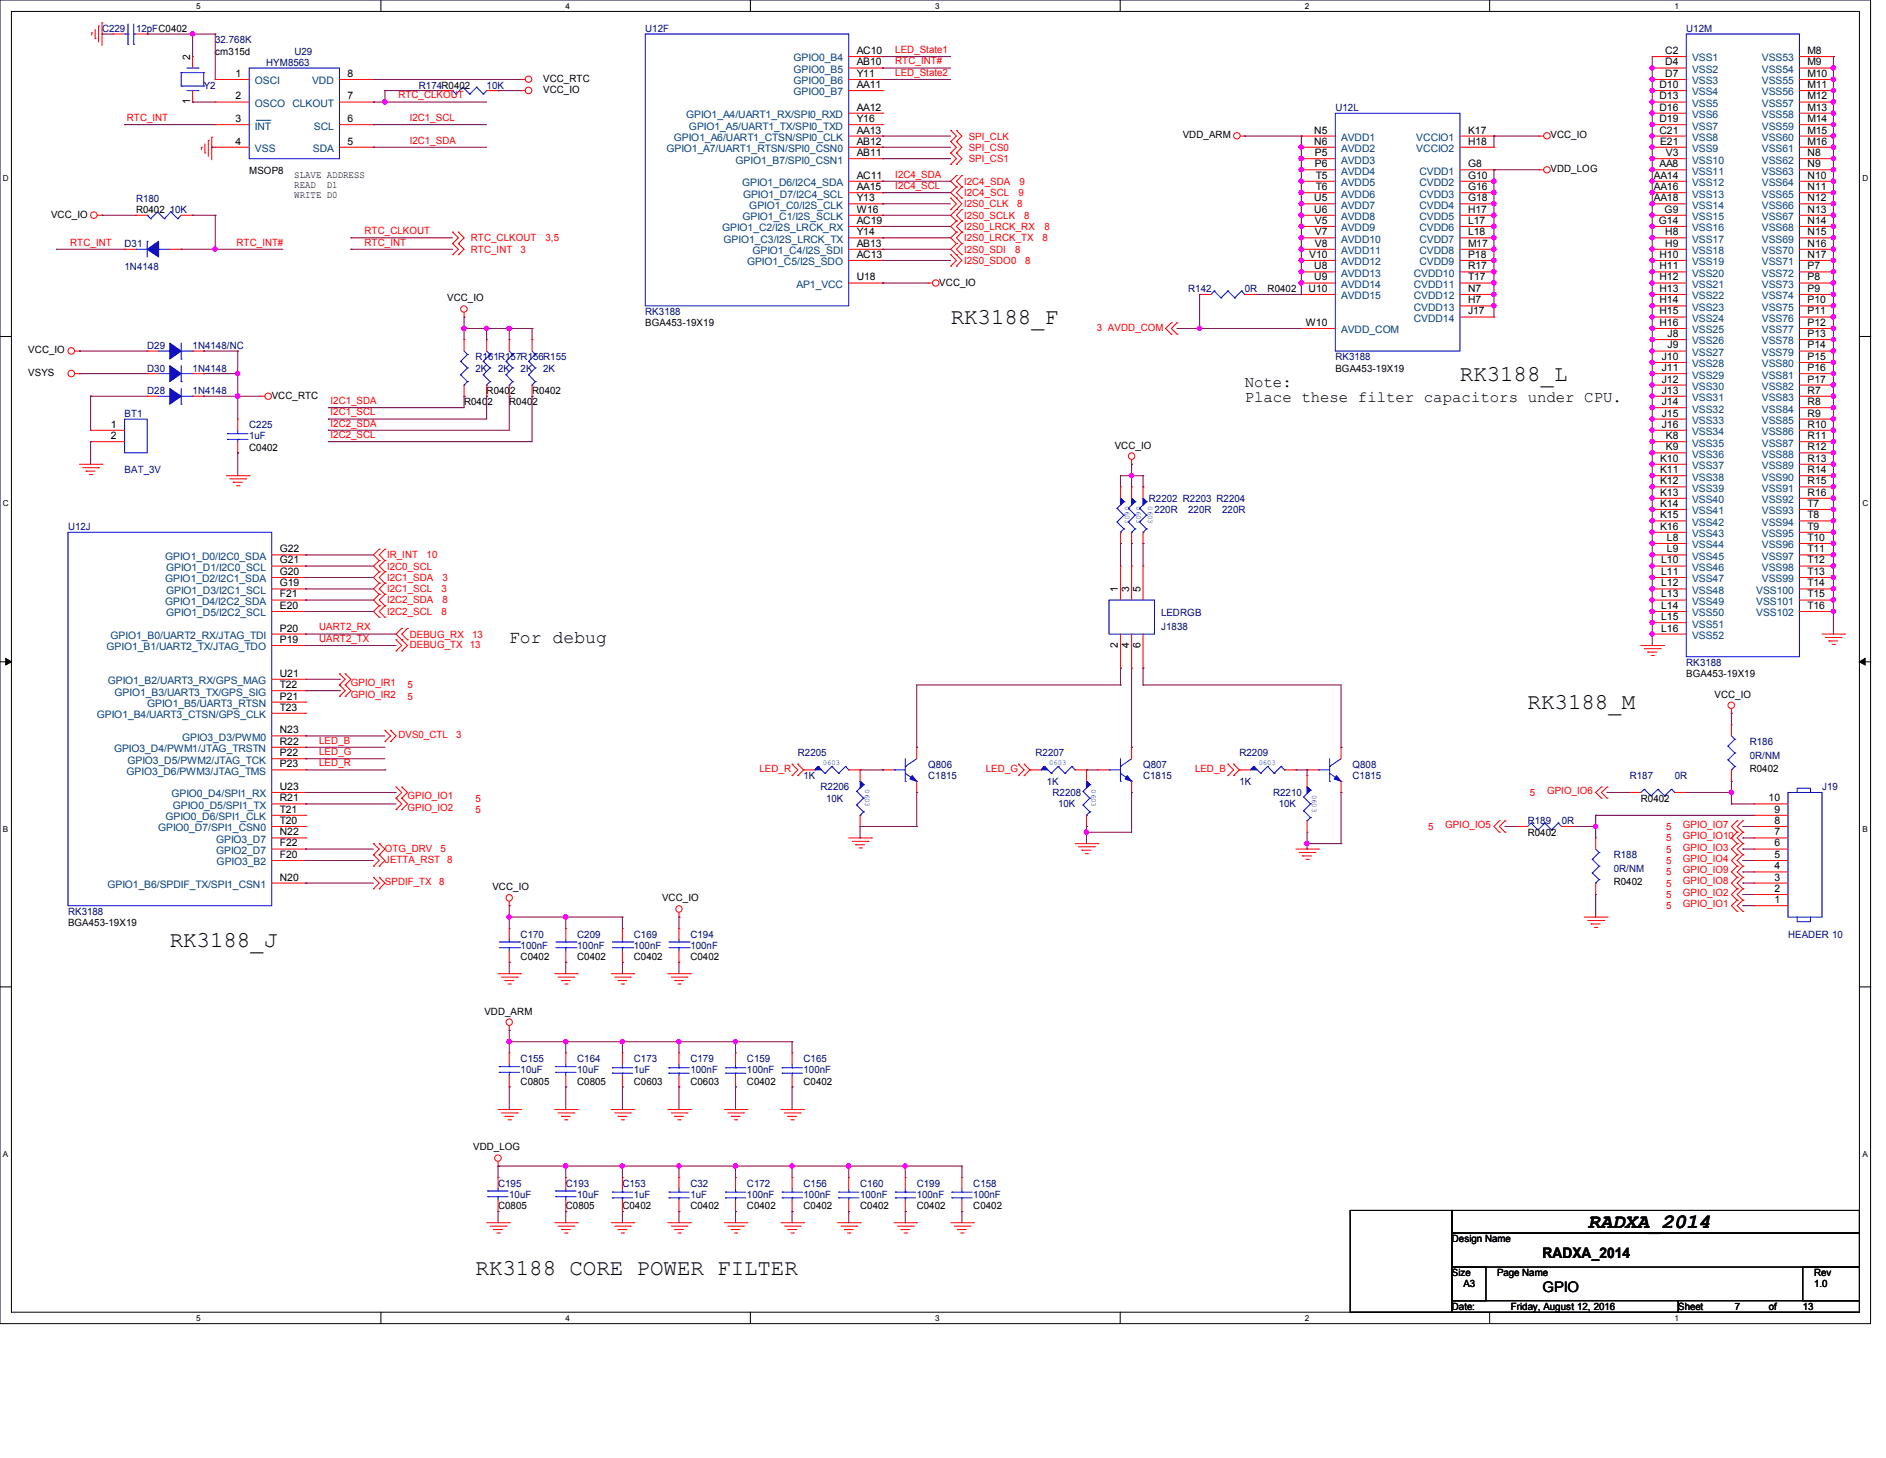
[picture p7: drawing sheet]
<svg xmlns="http://www.w3.org/2000/svg" width="279mm" height="216mm" viewBox="0 0 279 216" stroke-linecap="round" stroke-linejoin="round" font-family="sans-serif">
<defs><g id="words">
<g font-size="3.3">
<text x="140.8" y="48">RK3188_F</text>
<text x="216.3" y="56.3">RK3188_L</text>
<text x="226.3" y="104.9">RK3188_M</text>
<text x="25.1" y="140.2">RK3188_J</text>
<text x="70.4" y="188.8">RK3188 CORE POWER FILTER</text>
</g>
<text font-size="3" x="235.2" y="181.8">RADXA_2014</text>
<text font-size="2.7" x="75.4" y="95.2">For debug</text>
<g font-size="2.3">
<text x="184.4" y="57.2">Note:</text>
<text x="184.4" y="59.6">Place these filter capacitors under CPU.</text>
</g>
<g font-size="2.2">
<text x="228.5" y="186.3">RADXA_2014</text>
<text x="228.5" y="191.3">GPIO</text>
</g>
<g font-size="1.5" fill="#000080">
<text x="15.1" y="4.7">C229</text>
<text x="20.2" y="4.7">12pFC0402</text>
<text x="95.6" y="4.7">U12F</text>
<text x="249.8" y="4.7">U12M</text>
<text x="31.9" y="6.4">32.768K</text>
<text x="39.4" y="9.7">HYM8563</text>
<text x="43.6" y="8.1">U29</text>
<text x="30.2" y="13.1">Y2</text>
<text x="62.1" y="13.1">R174R0402</text>
<text x="72.1" y="13.1">10K</text>
<text x="197.8" y="16.5">U12L</text>
<text x="20.2" y="29.9">R180</text>
<text x="25.1" y="31.5">10K</text>
<text x="18.5" y="36.6">D31</text>
<text x="18.5" y="39.9">1N4148</text>
<text x="95.6" y="46.7">RK3188</text>
<text x="176" y="43.3">R142</text>
<text x="184.4" y="43.3">0R</text>
<text x="21.8" y="51.6">D29</text>
<text x="28.5" y="51.6">1N4148/NC</text>
<text x="70.4" y="53.3">R161R157R156R155</text>
<text x="197.8" y="53.3">RK3188</text>
<text x="21.8" y="58.4">D28</text>
<text x="21.8" y="55">D30</text>
<text x="28.5" y="58.4">1N4148</text>
<text x="28.5" y="55">1N4148</text>
<text x="70.4" y="55">2K</text>
<text x="73.8" y="55">2K</text>
<text x="77.1" y="55">2K</text>
<text x="80.5" y="55">2K</text>
<text x="18.5" y="61.7">BT1</text>
<text x="36.9" y="63.4">C225</text>
<text x="36.9" y="65.1">1uF</text>
<text x="18.5" y="70.1">BAT_3V</text>
<text x="170.2" y="74.3">R2202 R2203 R2204</text>
<text x="171" y="76">220R</text>
<text x="176" y="76">220R</text>
<text x="181.1" y="76">220R</text>
<text x="10.1" y="78.5">U12J</text>
<text x="172" y="93.2">J1838</text>
<text x="172" y="91.2">LEDRGB</text>
<text x="249.8" y="98.6">RK3188</text>
<text x="118.2" y="112">R2205</text>
<text x="137.5" y="113.7">Q806</text>
<text x="153.4" y="112">R2207</text>
<text x="169.3" y="113.7">Q807</text>
<text x="183.6" y="112">R2209</text>
<text x="200.4" y="113.7">Q808</text>
<text x="259.2" y="110.3">R186</text>
<text x="259.2" y="112.4">0R/NM</text>
<text x="119" y="115.4">1K</text>
<text x="121.5" y="117.1">R2206</text>
<text x="122.4" y="118.7">10K</text>
<text x="137.5" y="115.4">C1815</text>
<text x="155.1" y="116.2">1K</text>
<text x="155.9" y="117.9">R2208</text>
<text x="156.8" y="119.5">10K</text>
<text x="169.3" y="115.4">C1815</text>
<text x="183.6" y="116.2">1K</text>
<text x="188.6" y="117.9">R2210</text>
<text x="189.4" y="119.5">10K</text>
<text x="200.4" y="115.4">C1815</text>
<text x="241.4" y="115.4">R187</text>
<text x="248.1" y="115.4">0R</text>
<text x="269.9" y="117.1">J19</text>
<text x="226.3" y="122.1">R189</text>
<text x="231.4" y="122.1">0R</text>
<text x="239.1" y="127.1">R188</text>
<text x="239.1" y="129.1">0R/NM</text>
<text x="10.1" y="135.5">RK3188</text>
<text x="77.1" y="138.9">C170</text>
<text x="77.1" y="140.5">100nF</text>
<text x="85.5" y="138.9">C209</text>
<text x="85.5" y="140.5">100nF</text>
<text x="93.9" y="138.9">C169</text>
<text x="93.9" y="140.5">100nF</text>
<text x="102.3" y="138.9">C194</text>
<text x="102.3" y="140.5">100nF</text>
<text x="264.9" y="138.9">HEADER 10</text>
<text x="77.1" y="157.3">C155</text>
<text x="77.1" y="159">10uF</text>
<text x="85.5" y="157.3">C164</text>
<text x="85.5" y="159">10uF</text>
<text x="93.9" y="157.3">C173</text>
<text x="93.9" y="159">1uF</text>
<text x="102.3" y="157.3">C179</text>
<text x="102.3" y="159">100nF</text>
<text x="110.7" y="157.3">C159</text>
<text x="110.7" y="159">100nF</text>
<text x="119" y="157.3">C165</text>
<text x="119" y="159">100nF</text>
<text x="73.8" y="175.7">C195</text>
<text x="75.4" y="177.4">10uF</text>
<text x="83.8" y="175.7">C193</text>
<text x="85.5" y="177.4">10uF</text>
<text x="92.2" y="175.7">C153</text>
<text x="93.9" y="177.4">1uF</text>
<text x="102.3" y="175.7">C32</text>
<text x="102.3" y="177.4">1uF</text>
<text x="110.7" y="175.7">C172</text>
<text x="110.7" y="177.4">100nF</text>
<text x="119" y="175.7">C156</text>
<text x="119" y="177.4">100nF</text>
<text x="127.4" y="175.7">C160</text>
<text x="127.4" y="177.4">100nF</text>
<text x="135.8" y="175.7">C199</text>
<text x="135.8" y="177.4">100nF</text>
<text x="144.2" y="175.7">C158</text>
<text x="144.2" y="177.4">100nF</text>
</g>
<g font-size="1.5">
<text x="28.2" y="8.9" transform="rotate(-90 28.2 8.9)">2</text>
<text x="31.9" y="8.1">cm315d</text>
<text x="34.9" y="11.4">1</text>
<text x="51.5" y="11.4">8</text>
<text x="126.9" y="8">AC10</text>
<text x="126.9" y="9.7">AB10</text>
<text x="126.9" y="11.4">Y11</text>
<text x="246.7" y="11.4">D7</text>
<text x="246.7" y="8">C2</text>
<text x="246.7" y="9.7">D4</text>
<text x="267.8" y="8">M8</text>
<text x="267.8" y="9.7">M9</text>
<text x="267.8" y="11.4">M10</text>
<text x="28.2" y="15.5" transform="rotate(-90 28.2 15.5)">1</text>
<text x="34.9" y="14.7">2</text>
<text x="51.5" y="14.7">7</text>
<text x="80.5" y="13.8">VCC_IO</text>
<text x="80.5" y="12.1">VCC_RTC</text>
<text x="126.9" y="16.4">AA12</text>
<text x="126.9" y="13">AA11</text>
<text x="245.8" y="13">D10</text>
<text x="245.8" y="14.7">D13</text>
<text x="245.8" y="16.4">D16</text>
<text x="267.8" y="13">M11</text>
<text x="267.8" y="14.7">M12</text>
<text x="267.8" y="16.4">M13</text>
<text x="34.9" y="18.1">3</text>
<text x="34.9" y="21.4">4</text>
<text x="51.5" y="21.4">5</text>
<text x="51.5" y="18.1">6</text>
<text x="126.9" y="18.1">Y16</text>
<text x="126.9" y="19.8">AA13</text>
<text x="126.9" y="21.4">AB12</text>
<text x="126.9" y="23.1">AB11</text>
<text x="175.2" y="20.5">VDD_ARM</text>
<text x="194.7" y="19.8">N5</text>
<text x="194.7" y="21.4">N6</text>
<text x="194.8" y="23.1">P5</text>
<text x="217.5" y="19.8">K17</text>
<text x="217.5" y="21.4">H18</text>
<text x="229.7" y="20.5">VCC_IO</text>
<text x="245.8" y="18.1">D19</text>
<text x="245.8" y="19.8">C21</text>
<text x="245.9" y="21.4">E21</text>
<text x="246.8" y="23.1">V3</text>
<text x="267.8" y="18.1">M14</text>
<text x="267.8" y="19.8">M15</text>
<text x="267.8" y="21.4">M16</text>
<text x="267.8" y="23.1">N8</text>
<text x="36.9" y="25.7">MSOP8</text>
<text x="43.6" y="26.4">SLAVE ADDRESS</text>
<text x="43.6" y="27.9">READ</text>
<text x="43.6" y="29.3">WRITE D0</text>
<text x="48.4" y="27.9">D1</text>
<text x="126.9" y="26.5">AC11</text>
<text x="126.9" y="28.2">AA15</text>
<text x="126.9" y="29.8">Y13</text>
<text x="194.7" y="29.8">U5</text>
<text x="194.8" y="24.8">P6</text>
<text x="194.9" y="26.5">T5</text>
<text x="194.9" y="28.2">T6</text>
<text x="217.5" y="24.8">G8</text>
<text x="217.5" y="26.5">G10</text>
<text x="217.5" y="28.2">G16</text>
<text x="217.5" y="29.8">G18</text>
<text x="229.7" y="25.5">VDD_LOG</text>
<text x="245" y="26.5">AA14</text>
<text x="245" y="28.2">AA16</text>
<text x="245" y="29.8">AA18</text>
<text x="245.8" y="24.8">AA8</text>
<text x="267.8" y="24.8">N9</text>
<text x="267.8" y="26.5">N10</text>
<text x="267.8" y="28.2">N11</text>
<text x="267.8" y="29.8">N12</text>
<text x="7.6" y="32.2">VCC_IO</text>
<text x="20.2" y="31.5">R0402</text>
<text x="126.9" y="31.5">W16</text>
<text x="126.9" y="33.1">AC19</text>
<text x="126.9" y="34.8">Y14</text>
<text x="194.7" y="31.5">U6</text>
<text x="194.8" y="33.1">V5</text>
<text x="194.8" y="34.8">V7</text>
<text x="217.5" y="31.5">H17</text>
<text x="217.5" y="33.1">L17</text>
<text x="217.5" y="34.8">L18</text>
<text x="245.8" y="33.1">G14</text>
<text x="246.6" y="31.5">G9</text>
<text x="246.7" y="34.8">H8</text>
<text x="267.8" y="31.5">N13</text>
<text x="267.8" y="33.1">N14</text>
<text x="267.8" y="34.8">N15</text>
<text x="126.9" y="41.5">U18</text>
<text x="126.9" y="36.5">AB13</text>
<text x="126.9" y="38.2">AC13</text>
<text x="193.9" y="38.2">V10</text>
<text x="194.7" y="39.9">U8</text>
<text x="194.7" y="41.5">U9</text>
<text x="194.8" y="36.5">V8</text>
<text x="217.5" y="36.5">M17</text>
<text x="217.5" y="38.2">P18</text>
<text x="217.5" y="39.9">R17</text>
<text x="217.5" y="41.5">T17</text>
<text x="245.8" y="38.2">H10</text>
<text x="245.8" y="39.9">H11</text>
<text x="245.8" y="41.5">H12</text>
<text x="246.7" y="36.5">H9</text>
<text x="267.8" y="36.5">N16</text>
<text x="267.8" y="38.2">N17</text>
<text x="267.8" y="39.9">P7</text>
<text x="267.8" y="41.5">P8</text>
<text x="66.3" y="44.6">VCC_IO</text>
<text x="139.2" y="42.3">VCC_IO</text>
<text x="187.8" y="43.3">R0402</text>
<text x="193.9" y="43.2">U10</text>
<text x="217.5" y="43.2">N7</text>
<text x="217.5" y="44.9">H7</text>
<text x="217.5" y="46.6">J17</text>
<text x="245.8" y="43.2">H13</text>
<text x="245.8" y="44.9">H14</text>
<text x="245.8" y="46.6">H15</text>
<text x="267.8" y="43.2">P9</text>
<text x="267.8" y="44.9">P10</text>
<text x="267.8" y="46.6">P11</text>
<text x="4.2" y="52.3">VCC_IO</text>
<text x="95.6" y="48.3">BGA453-19X19</text>
<text x="193.4" y="48.3">W10</text>
<text x="245.8" y="48.3">H16</text>
<text x="246.2" y="53.3">J10</text>
<text x="247" y="49.9">J8</text>
<text x="247" y="51.6">J9</text>
<text x="267.8" y="48.3">P12</text>
<text x="267.8" y="49.9">P13</text>
<text x="267.8" y="51.6">P14</text>
<text x="267.8" y="53.3">P15</text>
<text x="4.2" y="55.7">VSYS</text>
<text x="40.3" y="59.1">VCC_RTC</text>
<text x="72.1" y="58.4">R0402</text>
<text x="78.8" y="58.4">R0402</text>
<text x="197.8" y="55">BGA453-19X19</text>
<text x="246.2" y="54.9">J11</text>
<text x="246.2" y="56.6">J12</text>
<text x="246.2" y="58.3">J13</text>
<text x="246.2" y="60">J14</text>
<text x="267.8" y="54.9">P16</text>
<text x="267.8" y="56.6">P17</text>
<text x="267.8" y="58.3">R7</text>
<text x="267.8" y="60">R8</text>
<text x="16.4" y="63.3">1</text>
<text x="16.4" y="65">2</text>
<text x="68.8" y="60">R0402</text>
<text x="75.4" y="60">R0402</text>
<text x="246.2" y="61.7">J15</text>
<text x="246.2" y="63.3">J16</text>
<text x="246.8" y="65">K8</text>
<text x="267.8" y="61.7">R9</text>
<text x="267.8" y="63.3">R10</text>
<text x="267.8" y="65">R11</text>
<text x="36.9" y="66.8">C0402</text>
<text x="165.1" y="66.4">VCC_IO</text>
<text x="245.9" y="68.4">K10</text>
<text x="245.9" y="70.1">K11</text>
<text x="245.9" y="71.7">K12</text>
<text x="246.8" y="66.7">K9</text>
<text x="267.8" y="66.7">R12</text>
<text x="267.8" y="68.4">R13</text>
<text x="267.8" y="70.1">R14</text>
<text x="267.8" y="71.7">R15</text>
<text x="245.9" y="73.4">K13</text>
<text x="245.9" y="75.1">K14</text>
<text x="245.9" y="76.7">K15</text>
<text x="267.8" y="73.4">R16</text>
<text x="267.8" y="75.1">T7</text>
<text x="267.8" y="76.7">T8</text>
<text x="41.4" y="81.8">G22</text>
<text x="41.4" y="83.4">G21</text>
<text x="245.9" y="78.4">K16</text>
<text x="246.1" y="83.4">L10</text>
<text x="246.9" y="80.1">L8</text>
<text x="246.9" y="81.8">L9</text>
<text x="267.8" y="78.4">T9</text>
<text x="267.8" y="80.1">T10</text>
<text x="267.8" y="81.8">T11</text>
<text x="267.8" y="83.4">T12</text>
<text x="41.4" y="85.1">G20</text>
<text x="41.4" y="86.8">G19</text>
<text x="41.4" y="88.5">F21</text>
<text x="165.6" y="87.7" transform="rotate(-90 165.6 87.7)">1</text>
<text x="167.3" y="87.7" transform="rotate(-90 167.3 87.7)">3</text>
<text x="169" y="87.7" transform="rotate(-90 169 87.7)">5</text>
<text x="246.1" y="85.1">L11</text>
<text x="246.1" y="86.8">L12</text>
<text x="246.1" y="88.5">L13</text>
<text x="267.8" y="85.1">T13</text>
<text x="267.8" y="86.8">T14</text>
<text x="267.8" y="88.5">T15</text>
<text x="41.4" y="90.2">E20</text>
<text x="41.4" y="93.5">P20</text>
<text x="41.4" y="95.2">P19</text>
<text x="165.6" y="95.9" transform="rotate(-90 165.6 95.9)">2</text>
<text x="167.3" y="95.9" transform="rotate(-90 167.3 95.9)">4</text>
<text x="169" y="95.9" transform="rotate(-90 169 95.9)">6</text>
<text x="246.1" y="90.2">L14</text>
<text x="246.1" y="91.8">L15</text>
<text x="246.1" y="93.5">L16</text>
<text x="267.8" y="90.2">T16</text>
<text x="41.4" y="100.2">U21</text>
<text x="41.4" y="101.9">T22</text>
<text x="249.8" y="100.3">BGA453-19X19</text>
<text x="41.4" y="105.2">T23</text>
<text x="41.4" y="103.6">P21</text>
<text x="254" y="103.3">VCC_IO</text>
<text x="41.4" y="113.6">P23</text>
<text x="41.4" y="112">P22</text>
<text x="41.4" y="110.3">R22</text>
<text x="41.4" y="108.6">N23</text>
<text x="41.4" y="117">U23</text>
<text x="41.4" y="118.7">R21</text>
<text x="243.1" y="118.7">R0402</text>
<text x="259.2" y="114.3">R0402</text>
<text x="262" y="118.7">10</text>
<text x="41.4" y="120.4">T21</text>
<text x="41.4" y="122">T20</text>
<text x="41.4" y="123.7">N22</text>
<text x="41.4" y="125.3">F22</text>
<text x="226.3" y="123.7">R0402</text>
<text x="262.9" y="125.3">6</text>
<text x="262.9" y="123.7">7</text>
<text x="262.9" y="122">8</text>
<text x="262.9" y="120.4">9</text>
<text x="41.4" y="127">F20</text>
<text x="41.4" y="130.4">N20</text>
<text x="72.9" y="131.8">VCC_IO</text>
<text x="239.1" y="131.1">R0402</text>
<text x="262.9" y="130.4">3</text>
<text x="262.9" y="128.7">4</text>
<text x="262.9" y="127">5</text>
<text x="10.1" y="137.2">BGA453-19X19</text>
<text x="98.1" y="133.5">VCC_IO</text>
<text x="262.9" y="133.7">1</text>
<text x="262.9" y="132.1">2</text>
<text x="77.1" y="142.2">C0402</text>
<text x="85.5" y="142.2">C0402</text>
<text x="93.9" y="142.2">C0402</text>
<text x="102.3" y="142.2">C0402</text>
<text x="71.8" y="150.2">VDD_ARM</text>
<text x="77.1" y="160.6">C0805</text>
<text x="85.5" y="160.6">C0805</text>
<text x="93.9" y="160.6">C0603</text>
<text x="102.3" y="160.6">C0603</text>
<text x="110.7" y="160.6">C0402</text>
<text x="119" y="160.6">C0402</text>
<text x="70.1" y="170.3">VDD_LOG</text>
<text x="73.8" y="179.1">C0805</text>
<text x="83.8" y="179.1">C0805</text>
<text x="92.2" y="179.1">C0402</text>
<text x="102.3" y="179.1">C0402</text>
<text x="110.7" y="179.1">C0402</text>
<text x="119" y="179.1">C0402</text>
<text x="127.4" y="179.1">C0402</text>
<text x="135.8" y="179.1">C0402</text>
<text x="144.2" y="179.1">C0402</text>
<text x="215.1" y="183.9">Design Name</text>
<text x="215.1" y="189">Size</text>
<text x="216.8" y="190.6">A3</text>
<text x="221.8" y="189">Page Name</text>
<text x="268.7" y="189">Rev</text>
<text x="268.7" y="190.6">1.0</text>
<text x="215.1" y="194">Date:</text>
<text x="223.8" y="194">Friday, August 12, 2016</text>
<text x="248.6" y="194">Sheet</text>
<text x="257" y="194">7</text>
<text x="262.1" y="194">of</text>
<text x="267.1" y="194">13</text>
</g>
<g font-size="1.5" fill="#004080">
<text x="117.6" y="9.1">GPIO0_B4</text>
<text x="117.6" y="10.8">GPIO0_B5</text>
<text x="250.7" y="9.1">VSS1</text>
<text x="250.7" y="10.8">VSS2</text>
<text x="261" y="9.1">VSS53</text>
<text x="261" y="10.8">VSS54</text>
<text x="37.8" y="12.5">OSCI</text>
<text x="37.8" y="15.8">OSCO CLKOUT</text>
<text x="46.2" y="12.5">VDD</text>
<text x="101.6" y="17.5">GPIO1_A4/UART1_RX/SPI0_RXD</text>
<text x="117.6" y="12.5">GPIO0_B6</text>
<text x="117.6" y="14.1">GPIO0_B7</text>
<text x="250.7" y="12.5">VSS3</text>
<text x="250.7" y="14.1">VSS4</text>
<text x="250.7" y="15.8">VSS5</text>
<text x="250.7" y="17.5">VSS6</text>
<text x="261" y="12.5">VSS55</text>
<text x="261" y="14.1">VSS56</text>
<text x="261" y="15.8">VSS57</text>
<text x="261" y="17.5">VSS58</text>
<text x="37.8" y="19.2">INT</text>
<text x="37.8" y="22.5">VSS</text>
<text x="46.4" y="22.5">SDA</text>
<text x="46.5" y="19.2">SCL</text>
<text x="98.7" y="22.5">GPIO1_A7/UART1_RTSN/SPI0_CSN0</text>
<text x="99.8" y="20.9">GPIO1_A6/UART1_CTSN/SPI0_CLK</text>
<text x="102.1" y="19.2">GPIO1_A5/UART1_TX/SPI0_TXD</text>
<text x="198.7" y="20.9">AVDD1</text>
<text x="198.7" y="22.5">AVDD2</text>
<text x="209.8" y="20.9">VCCIO1</text>
<text x="209.8" y="22.5">VCCIO2</text>
<text x="250.7" y="19.2">VSS7</text>
<text x="250.7" y="20.9">VSS8</text>
<text x="250.7" y="22.5">VSS9</text>
<text x="261" y="19.2">VSS59</text>
<text x="261" y="20.9">VSS60</text>
<text x="261" y="22.5">VSS61</text>
<text x="109" y="24.2">GPIO1_B7/SPI0_CSN1</text>
<text x="109.9" y="27.6">GPIO1_D6/I2C4_SDA</text>
<text x="110.1" y="29.3">GPIO1_D7/I2C4_SCL</text>
<text x="198.7" y="25.9">AVDD4</text>
<text x="198.7" y="27.6">AVDD5</text>
<text x="198.7" y="29.3">AVDD6</text>
<text x="198.7" y="24.2">AVDD3</text>
<text x="210.3" y="25.9">CVDD1</text>
<text x="210.3" y="27.6">CVDD2</text>
<text x="210.3" y="29.3">CVDD3</text>
<text x="250.7" y="24.2">VSS10</text>
<text x="250.7" y="25.9">VSS11</text>
<text x="250.7" y="27.6">VSS12</text>
<text x="250.7" y="29.3">VSS13</text>
<text x="261" y="24.2">VSS62</text>
<text x="261" y="25.9">VSS63</text>
<text x="261" y="27.6">VSS64</text>
<text x="261" y="29.3">VSS65</text>
<text x="107" y="34.2">GPIO1_C2/I2S_LRCK_RX</text>
<text x="107.2" y="35.9">GPIO1_C3/I2S_LRCK_TX</text>
<text x="110" y="32.6">GPIO1_C1/I2S_SCLK</text>
<text x="111" y="30.9">GPIO1_C0/I2S_CLK</text>
<text x="198.7" y="30.9">AVDD7</text>
<text x="198.7" y="32.6">AVDD8</text>
<text x="198.7" y="34.2">AVDD9</text>
<text x="198.7" y="35.9">AVDD10</text>
<text x="210.3" y="30.9">CVDD4</text>
<text x="210.3" y="32.6">CVDD5</text>
<text x="210.3" y="34.2">CVDD6</text>
<text x="210.3" y="35.9">CVDD7</text>
<text x="250.7" y="30.9">VSS14</text>
<text x="250.7" y="32.6">VSS15</text>
<text x="250.7" y="34.2">VSS16</text>
<text x="250.7" y="35.9">VSS17</text>
<text x="261" y="30.9">VSS66</text>
<text x="261" y="32.6">VSS67</text>
<text x="261" y="34.2">VSS68</text>
<text x="261" y="35.9">VSS69</text>
<text x="110.7" y="39.3">GPIO1_C5/I2S_SDO</text>
<text x="111.5" y="37.6">GPIO1_C4/I2S_SDI</text>
<text x="198.7" y="37.6">AVDD11</text>
<text x="198.7" y="39.3">AVDD12</text>
<text x="198.7" y="41">AVDD13</text>
<text x="209.4" y="41">CVDD10</text>
<text x="210.3" y="37.6">CVDD8</text>
<text x="210.3" y="39.3">CVDD9</text>
<text x="250.7" y="37.6">VSS18</text>
<text x="250.7" y="39.3">VSS19</text>
<text x="250.7" y="41">VSS20</text>
<text x="261" y="37.6">VSS70</text>
<text x="261" y="39.3">VSS71</text>
<text x="261" y="41">VSS72</text>
<text x="118" y="42.6">AP1_VCC</text>
<text x="198.7" y="42.6">AVDD14</text>
<text x="198.7" y="44.3">AVDD15</text>
<text x="209.4" y="42.6">CVDD11</text>
<text x="209.4" y="44.3">CVDD12</text>
<text x="209.4" y="46">CVDD13</text>
<text x="209.4" y="47.7">CVDD14</text>
<text x="250.7" y="42.6">VSS21</text>
<text x="250.7" y="44.3">VSS22</text>
<text x="250.7" y="46">VSS23</text>
<text x="250.7" y="47.7">VSS24</text>
<text x="261" y="42.6">VSS73</text>
<text x="261" y="44.3">VSS74</text>
<text x="261" y="46">VSS75</text>
<text x="261" y="47.7">VSS76</text>
<text x="198.7" y="49.4">AVDD_COM</text>
<text x="250.7" y="49.4">VSS25</text>
<text x="250.7" y="51">VSS26</text>
<text x="250.7" y="52.7">VSS27</text>
<text x="261" y="49.4">VSS77</text>
<text x="261" y="51">VSS78</text>
<text x="261" y="52.7">VSS79</text>
<text x="250.7" y="54.4">VSS28</text>
<text x="250.7" y="56">VSS29</text>
<text x="250.7" y="57.7">VSS30</text>
<text x="250.7" y="59.4">VSS31</text>
<text x="261" y="54.4">VSS80</text>
<text x="261" y="56">VSS81</text>
<text x="261" y="57.7">VSS82</text>
<text x="261" y="59.4">VSS83</text>
<text x="250.7" y="61.1">VSS32</text>
<text x="250.7" y="62.8">VSS33</text>
<text x="250.7" y="64.4">VSS34</text>
<text x="261" y="61.1">VSS84</text>
<text x="261" y="62.8">VSS85</text>
<text x="261" y="64.4">VSS86</text>
<text x="250.7" y="66.1">VSS35</text>
<text x="250.7" y="67.8">VSS36</text>
<text x="250.7" y="69.5">VSS37</text>
<text x="250.7" y="71.2">VSS38</text>
<text x="261" y="66.1">VSS87</text>
<text x="261" y="67.8">VSS88</text>
<text x="261" y="69.5">VSS89</text>
<text x="261" y="71.2">VSS90</text>
<text x="250.7" y="72.8">VSS39</text>
<text x="250.7" y="74.5">VSS40</text>
<text x="250.7" y="76.2">VSS41</text>
<text x="250.7" y="77.9">VSS42</text>
<text x="261" y="72.8">VSS91</text>
<text x="261" y="74.5">VSS92</text>
<text x="261" y="76.2">VSS93</text>
<text x="261" y="77.9">VSS94</text>
<text x="24.5" y="82.9">GPIO1_D0/I2C0_SDA</text>
<text x="250.7" y="79.5">VSS43</text>
<text x="250.7" y="81.2">VSS44</text>
<text x="250.7" y="82.9">VSS45</text>
<text x="261" y="79.5">VSS95</text>
<text x="261" y="81.2">VSS96</text>
<text x="261" y="82.9">VSS97</text>
<text x="24.5" y="86.2">GPIO1_D2/I2C1_SDA</text>
<text x="24.5" y="89.6">GPIO1_D4/I2C2_SDA</text>
<text x="24.6" y="84.5">GPIO1_D1/I2C0_SCL</text>
<text x="24.6" y="87.9">GPIO1_D3/I2C1_SCL</text>
<text x="250.7" y="84.5">VSS46</text>
<text x="250.7" y="86.2">VSS47</text>
<text x="250.7" y="87.9">VSS48</text>
<text x="250.7" y="89.6">VSS49</text>
<text x="260.2" y="87.9">VSS100</text>
<text x="260.2" y="89.6">VSS101</text>
<text x="261" y="84.5">VSS98</text>
<text x="261" y="86.2">VSS99</text>
<text x="16.4" y="94.6">GPIO1_B0/UART2_RX/JTAG_TDI</text>
<text x="24.6" y="91.3">GPIO1_D5/I2C2_SCL</text>
<text x="250.7" y="91.3">VSS50</text>
<text x="250.7" y="92.9">VSS51</text>
<text x="250.7" y="94.6">VSS52</text>
<text x="260.2" y="91.3">VSS102</text>
<text x="15.8" y="96.3">GPIO1_B1/UART2_TX/JTAG_TDO</text>
<text x="16" y="101.3">GPIO1_B2/UART3_RX/GPS_MAG</text>
<text x="14.4" y="106.3">GPIO1_B4/UART3_CTSN/GPS_CLK</text>
<text x="17" y="103">GPIO1_B3/UART3_TX/GPS_SIG</text>
<text x="21.8" y="104.7">GPIO1_B5/UART3_RTSN</text>
<text x="16.9" y="111.4">GPIO3_D4/PWM1/JTAG_TRSTN</text>
<text x="18.9" y="113.1">GPIO3_D5/PWM2/JTAG_TCK</text>
<text x="27" y="109.7">GPIO3_D3/PWM0</text>
<text x="18.8" y="114.7">GPIO3_D6/PWM3/JTAG_TMS</text>
<text x="25.4" y="118.1">GPIO0_D4/SPI1_RX</text>
<text x="25.6" y="119.8">GPIO0_D5/SPI1_TX</text>
<text x="23.4" y="123.1">GPIO0_D7/SPI1_CSN0</text>
<text x="24.5" y="121.5">GPIO0_D6/SPI1_CLK</text>
<text x="32" y="124.8">GPIO3_D7</text>
<text x="15.9" y="131.5">GPIO1_B6/SPDIF_TX/SPI1_CSN1</text>
<text x="32" y="126.5">GPIO2_D7</text>
<text x="32.1" y="128.1">GPIO3_B2</text>
</g>
<g font-size="1.5" fill="#f00">
<text x="132.6" y="7.8">LED_State1</text>
<text x="132.6" y="9.5">RTC_INT#</text>
<text x="132.6" y="11.2">LED_State2</text>
<text x="18.8" y="17.9">RTC_INT</text>
<text x="59" y="14.6">RTC_CLKOUT</text>
<text x="60.7" y="17.9">I2C1_SCL</text>
<text x="60.7" y="21.3">I2C1_SDA</text>
<text x="143.5" y="20.7">SPI_CLK</text>
<text x="143.5" y="22.3">SPI_CS0</text>
<text x="132.6" y="26.3">I2C4_SDA</text>
<text x="132.6" y="28">I2C4_SCL</text>
<text x="142.8" y="29">I2C4_SCL</text>
<text x="142.8" y="27.3">I2C4_SDA</text>
<text x="143.5" y="24">SPI_CS1</text>
<text x="150.9" y="29">9</text>
<text x="151.1" y="27.3">9</text>
<text x="54" y="34.7">RTC_CLKOUT</text>
<text x="69.8" y="35.7">RTC_CLKOUT</text>
<text x="80.8" y="35.7">3,5</text>
<text x="142.8" y="30.7">I2S0_CLK</text>
<text x="142.8" y="35.7">I2S0_LRCK_TX</text>
<text x="142.8" y="34.1">I2S0_LRCK_RX</text>
<text x="142.8" y="32.4">I2S0_SCLK</text>
<text x="150.7" y="30.7">8</text>
<text x="151.7" y="32.4">8</text>
<text x="154.4" y="35.7">8</text>
<text x="154.7" y="34.1">8</text>
<text x="10.4" y="36.4">RTC_INT</text>
<text x="35.1" y="36.4">RTC_INT#</text>
<text x="54" y="36.4">RTC_INT</text>
<text x="69.8" y="37.4">RTC_INT</text>
<text x="77.1" y="37.4">3</text>
<text x="142.8" y="39.1">I2S0_SDO0</text>
<text x="142.8" y="37.4">I2S0_SDI</text>
<text x="150.4" y="37.4">8</text>
<text x="151.9" y="39.1">8</text>
<text x="162.5" y="49">3 AVDD_COM</text>
<text x="49" y="59.8">I2C1_SDA</text>
<text x="49" y="61.5">I2C1_SCL</text>
<text x="49" y="64.9">I2C2_SCL</text>
<text x="49" y="63.2">I2C2_SDA</text>
<text x="57.4" y="82.7">IR_INT</text>
<text x="63.2" y="82.7">10</text>
<text x="57.4" y="87.7">I2C1_SCL</text>
<text x="57.4" y="89.4">I2C2_SDA</text>
<text x="57.4" y="86">I2C1_SDA</text>
<text x="57.4" y="84.4">I2C0_SCL</text>
<text x="65.4" y="87.7">3</text>
<text x="65.6" y="89.4">8</text>
<text x="65.6" y="86">3</text>
<text x="47.3" y="95">UART2_TX</text>
<text x="47.3" y="93.3">UART2_RX</text>
<text x="57.4" y="91.1">I2C2_SCL</text>
<text x="60.7" y="95.9">DEBUG_TX</text>
<text x="60.7" y="94.4">DEBUG_RX</text>
<text x="65.4" y="91.1">8</text>
<text x="69.6" y="95.9">13</text>
<text x="69.9" y="94.4">13</text>
<text x="52" y="101.6">GPIO_IR1</text>
<text x="60.4" y="101.9">5</text>
<text x="52" y="103.3">GPIO_IR2</text>
<text x="60.4" y="103.6">5</text>
<text x="47.3" y="110.1">LED_B</text>
<text x="47.3" y="111.8">LED_G</text>
<text x="47.3" y="113.5">LED_R</text>
<text x="59" y="109.3">DVS0_CTL</text>
<text x="67.6" y="109.3">3</text>
<text x="60.4" y="118.4">GPIO_IO1</text>
<text x="70.4" y="118.7">5</text>
<text x="112.5" y="114.3">LED_R</text>
<text x="146.1" y="114.3">LED_G</text>
<text x="177" y="114.3">LED_B</text>
<text x="226.7" y="117.9">5</text>
<text x="229.2" y="117.6">GPIO_IO6</text>
<text x="60.4" y="120.1">GPIO_IO2</text>
<text x="70.4" y="120.4">5</text>
<text x="211.6" y="122.9">5</text>
<text x="214.1" y="122.6">GPIO_IO5</text>
<text x="246.8" y="124.6">5</text>
<text x="246.8" y="122.9">5</text>
<text x="249.3" y="125.9">GPIO_IO3</text>
<text x="249.3" y="124.2">GPIO_IO10</text>
<text x="249.3" y="122.6">GPIO_IO7</text>
<text x="57" y="126.1">OTG_DRV</text>
<text x="57" y="131.1">SPDIF_TX</text>
<text x="57" y="127.8">JETTA_RST</text>
<text x="65.1" y="131.1">8</text>
<text x="65.2" y="126.1">5</text>
<text x="66.3" y="127.8">8</text>
<text x="246.8" y="126.3">5</text>
<text x="246.8" y="127.9">5</text>
<text x="246.8" y="129.6">5</text>
<text x="246.8" y="131.3">5</text>
<text x="249.3" y="127.6">GPIO_IO4</text>
<text x="249.3" y="129.3">GPIO_IO9</text>
<text x="249.3" y="130.9">GPIO_IO8</text>
<text x="246.8" y="133">5</text>
<text x="246.8" y="134.7">5</text>
<text x="249.3" y="132.6">GPIO_IO2</text>
<text x="249.3" y="134.3">GPIO_IO1</text>
</g>
<g font-size="1.2">
<text x="29" y="1.3">5</text>
<text x="83.8" y="1.3">4</text>
<text x="138.5" y="1.3">3</text>
<text x="193.3" y="1.3">2</text>
<text x="248" y="1.3">1</text>
<text x=".4" y="26.9">D</text>
<text x="275.9" y="26.9">D</text>
<text x=".4" y="75">C</text>
<text x="275.9" y="75">C</text>
<text x=".4" y="123.2">B</text>
<text x="275.9" y="123.2">B</text>
<text x=".4" y="171.3">A</text>
<text x="275.9" y="171.3">A</text>
<text x="29" y="195.6">5</text>
<text x="83.8" y="195.6">4</text>
<text x="138.5" y="195.6">3</text>
<text x="193.3" y="195.6">2</text>
<text x="248" y="195.6">1</text>
</g>
<g font-size="1.1" fill="#00f">
<text x="166.7" y="75" transform="rotate(90 166.7 75)">0603</text>
<text x="168.4" y="75" transform="rotate(90 168.4 75)">0603</text>
<text x="170.1" y="75" transform="rotate(90 170.1 75)">0603</text>
<text x="121.9" y="113.3">0603</text>
<text x="155.4" y="113.3">0603</text>
<text x="186.5" y="113.3">0603</text>
<text x="128.2" y="116.9" transform="rotate(90 128.2 116.9)">0603</text>
<text x="161.7" y="116.9" transform="rotate(90 161.7 116.9)">0603</text>
<text x="194.4" y="117.7" transform="rotate(90 194.4 117.7)">0603</text>
</g>
</g></defs>
<path d="M0 0h277.1v196h-277.1zM1.7 1.7h273.8v192.6h-273.8z" fill="none" stroke="#000" stroke-width=".15"/>
<g fill="#fff">
<path d="M29 .2h.7v1.3h-.7z"/>
<path d="M29 194.5h.7v1.3h-.7z"/>
</g>
<path d="M56.4 0v1.7M56.4 194.3v1.7" fill="none" stroke="#000" stroke-width=".15"/>
<g fill="#fff">
<path d="M83.8 .2h.6v1.3h-.6z"/>
<path d="M83.8 194.5h.6v1.3h-.6z"/>
</g>
<path d="M111.2 0v1.7M111.2 194.3v1.7" fill="none" stroke="#000" stroke-width=".15"/>
<g fill="#fff">
<path d="M138.5 .2h.6v1.3h-.6z"/>
<path d="M138.5 194.5h.6v1.3h-.6z"/>
</g>
<path d="M165.9 0v1.7M165.9 194.3v1.7" fill="none" stroke="#000" stroke-width=".15"/>
<g fill="#fff">
<path d="M193.3 .2h.6v1.3h-.6z"/>
<path d="M193.3 194.5h.6v1.3h-.6z"/>
</g>
<path d="M220.7 0v1.7M220.7 194.3v1.7" fill="none" stroke="#000" stroke-width=".15"/>
<g fill="#fff">
<path d="M248 .2h.7v1.3h-.7z"/>
<path d="M248 194.5h.7v1.3h-.7z"/>
<path d="M.4 25.7h.8v1.4h-.8z"/>
<path d="M275.9 25.7h.8v1.4h-.8z"/>
<path d="M.4 73.9h.8v1.3h-.8z"/>
<path d="M275.9 73.9h.8v1.3h-.8z"/>
</g>
<path d="M0 49.8h1.7M275.5 49.8h1.7" fill="none" stroke="#000" stroke-width=".15"/>
<g fill="#fff">
<path d="M.4 122h.8v1.4h-.8z"/>
<path d="M275.9 122h.7v1.4h-.7z"/>
</g>
<path d="M0 98h1.7M275.5 98h1.7" fill="none" stroke="#000" stroke-width=".15"/>
<path d="M.8 97.5l.9 .5-.9 .5zM275.5 98l.8-.5v1z" fill="#000" stroke="#000" stroke-width=".15"/>
<g fill="#fff">
<path d="M.4 170.2h.8v1.3h-.8z"/>
<path d="M275.9 170.2h.7v1.3h-.7z"/>
</g>
<path d="M0 146.1h1.7M275.5 146.1h1.7M200 179.2h15.1v15.1h-15.1zM215.1 179.2h60.4v3.4h-60.4zM215.1 182.6h60.4v5h-60.4zM215.1 187.6h5v5h-5zM215.1 192.6h33.5v1.7h-33.5zM248.6 192.6h26.9v1.7h-26.9zM267.1 187.6h8.4v5h-8.4z" fill="none" stroke="#000" stroke-width=".15"/>
<g fill="none" stroke="#f00" stroke-width=".15">
<path d="M13.6 4.9h.1M13.6 4.9v.3M14.1 5.7h.1M14.1 4.4v1.3M14.6 3.9h.1M14.6 3.9v2.3M15.1 3.4h.1M15.1 3.4v3.3M16.8 5h.1M16.8 5h1.7M20.2 5h1.6M21.8 5h.1"/>
<path d="M28.5 15.1h.1M28.5 8.4h.1M28.5 8.4v1.7M28.5 13.4v1.7M31.9 11.8h.1M31.9 15.1h.1M31.9 18.5h.1M31.9 11.8h5M31.9 18.5h5M31.9 15.1h5M50.3 11.8h5M50.3 18.5h5"/>
<path d="M50.3 15.1h5M55.3 18.5h.1M55.3 15.1h.1M55.3 11.8h.1M65.4 13.4h.1M65.4 13.4h1.7M72.1 13.4h1.7M73.8 13.4h.1M77.1 13.4h.1M77.1 11.8h.1M77.1 13.4h.7M77.1 11.8h.7"/>
<path d="M125.7 13.4h5.1M125.7 11.8h5.1M125.7 16.8h5.1M125.7 18.5h5.1M125.7 8.4h5.1M125.7 10.1h5.1M130.8 16.8h.1M130.8 18.5h.1M130.8 8.4h.1M130.8 10.1h.1M130.8 11.8h.1M130.8 13.4h.1"/>
<path d="M140.8 19.3h.1M140.8 19.3l.9 .9-.9 .8M141.7 19.3h.1M141.7 19.3l.8 .9-.8 .8M244.8 11.8h.1M244.8 8.4h.1M244.8 10.1h.1M244.8 13.4h.1M244.8 15.1h.1M244.8 16.8h.1M244.8 18.5h.1M244.8 13.4h5"/>
<path d="M244.8 11.8h5M244.8 16.8h5M244.8 18.5h5M244.8 8.4h5M244.8 10.1h5M244.8 15.1h5M266.6 13.4h5M266.6 11.8h5M266.6 16.8h5M266.6 18.5h5M266.6 8.4h5M266.6 10.1h5"/>
<path d="M266.6 15.1h5M271.6 8.4h.1M271.6 10.1h.1M271.6 11.8h.1M271.6 13.4h.1M271.6 15.1h.1M271.6 16.8h.1M271.6 18.5h.1M14.4 31.9h.7M15.1 31.9h.1M18.5 36.9h.1M18.5 36.9h1.7"/>
<path d="M20.2 31.9h.1M20.2 31.9h1.6M25.1 36.9h1.7M26.8 36.9h.1M26.8 31.9h1.7M28.5 31.9h.1M29.8 21.8h.1M29.8 21.8v.3M30.4 22.6h.1M30.4 21.3v1.3M30.9 20.8h.1M30.9 20.8v2.4"/>
<path d="M31.4 20.3h.1M31.4 20.3v3.4M31.9 21.8h.1M31.9 21.8h5M50.3 21.8h5M55.3 21.8h.1M67.1 37.7h.1M67.1 36.1h.1M67.1 34.4h.1M67.1 36.1l.8 .8-.8 .8M67.1 34.4l.8 .8-.8 .9M67.9 37.7h.1"/>
<path d="M67.9 36.1h.1M67.9 34.4h.1M67.9 36.1l.8 .8-.8 .8M67.9 34.4l.8 .8-.8 .9M125.7 20.2h5.1M125.7 31.9h5.1M125.7 36.9h5.1M125.7 21.8h5.1M125.7 26.8h5.1M125.7 28.5h5.1M125.7 30.2h5.1M125.7 33.5h5.1"/>
<path d="M125.7 35.2h5.1M125.7 38.6h5.1M125.7 23.5h5.1M130.8 20.2h.1M130.8 21.8h.1M130.8 23.5h.1M130.8 26.8h.1M130.8 28.5h.1M130.8 30.2h.1M130.8 31.9h.1M130.8 33.5h.1M130.8 35.2h.1"/>
<path d="M130.8 36.9h.1M130.8 38.6h.1M140.8 21h.1M140.8 22.6h.1M140.8 24.3h.1M140.8 31h.1M140.8 29.3h.1M140.8 39.4h.1M140.8 37.7h.1M140.8 21l.9 .8-.9 .8M140.8 22.6l.9 .9-.9 .8M140.8 29.3l.9 .9-.9 .8"/>
<path d="M140.8 37.7l.9 .9-.9 .8M141.7 21h.1M141.7 22.6h.1M141.7 24.3h.1M141.7 31h.1M141.7 29.3h.1M141.7 39.4h.1M141.7 37.7h.1M141.7 34.4h.1M141.7 36.1h.1M141.7 32.7h.1M141.7 27.7h.1"/>
<path d="M141.7 26h.1M141.7 21l.8 .8-.8 .8M141.7 22.6l.8 .9-.8 .8M141.7 29.3l.8 .9-.8 .8M141.7 37.7l.8 .9-.8 .8M141.7 34.4l-.9 .8 .9 .9M141.7 32.7l-.9 .8 .9 .9M141.7 31l-.9 .9 .9 .8M141.7 36.1l-.9 .8 .9 .8M141.7 27.7l-.9 .8 .9 .8M141.7 26l-.9 .8 .9 .9M142.5 36.1h.1"/>
<path d="M142.5 34.4h.1M142.5 32.7h.1M142.5 31h.1M142.5 37.7h.1M142.5 29.3h.1M142.5 27.7h.1M142.5 26h.1M142.5 34.4l-.8 .8 .8 .9M142.5 32.7l-.8 .8 .8 .9M142.5 31l-.8 .9 .8 .8M142.5 36.1l-.8 .8 .8 .8M142.5 27.7l-.8 .8 .8 .8"/>
<path d="M142.5 26l-.8 .8 .8 .9M183.8 20.2h.6M184.4 20.2h.1M192.8 20.2h.1M192.8 21.8h.1M192.8 25.1h.1M192.8 26.8h.1M192.8 28.5h.1M192.8 30.2h.1M192.8 31.9h.1M192.8 33.5h.1M192.8 35.2h.1"/>
<path d="M192.8 36.9h.1M192.8 38.6h.1M192.8 23.5h.1M192.8 20.2h5M192.8 25.1h5M192.8 31.9h5M192.8 36.9h5M192.8 21.8h5M192.8 26.8h5M192.8 28.5h5M192.8 30.2h5M192.8 33.5h5"/>
<path d="M192.8 35.2h5M192.8 38.6h5M192.8 23.5h5M216.3 20.2h5M216.3 25.1h5M216.3 31.9h5M216.3 36.9h5M216.3 21.8h5M216.3 26.8h5M216.3 28.5h5M216.3 30.2h5M216.3 33.5h5"/>
<path d="M216.3 35.2h5M216.3 38.6h5M221.3 20.2h.1M221.3 21.8h.1M221.3 25.1h.1M221.3 26.8h.1M221.3 28.5h.1M221.3 30.2h.1M221.3 31.9h.1M221.3 33.5h.1M221.3 35.2h.1M221.3 36.9h.1"/>
<path d="M221.3 38.6h.1M228 25.1h.1M228 20.2h.1M228 20.2h.7M228 25.1h.7M244.8 20.2h.1M244.8 21.8h.1M244.8 23.5h.1M244.8 25.1h.1M244.8 26.8h.1M244.8 28.5h.1M244.8 30.2h.1"/>
<path d="M244.8 31.9h.1M244.8 33.5h.1M244.8 35.2h.1M244.8 36.9h.1M244.8 38.6h.1M244.8 20.2h5M244.8 25.1h5M244.8 31.9h5M244.8 36.9h5M244.8 21.8h5M244.8 26.8h5M244.8 28.5h5"/>
<path d="M244.8 30.2h5M244.8 33.5h5M244.8 35.2h5M244.8 38.6h5M244.8 23.5h5M266.6 20.2h5M266.6 25.1h5M266.6 31.9h5M266.6 36.9h5M266.6 21.8h5M266.6 26.8h5M266.6 28.5h5"/>
<path d="M266.6 30.2h5M266.6 33.5h5M266.6 35.2h5M266.6 38.6h5M266.6 23.5h5M271.6 20.2h.1M271.6 21.8h.1M271.6 23.5h.1M271.6 25.1h.1M271.6 26.8h.1M271.6 28.5h.1M271.6 30.2h.1"/>
<path d="M271.6 31.9h.1M271.6 33.5h.1M271.6 35.2h.1M271.6 36.9h.1M271.6 38.6h.1M11.1 52h.7M11.1 55.3h.7M11.8 52h.1M11.8 55.3h.1M21.8 52h.1M21.8 58.7h.1M21.8 55.3h.1"/>
<path d="M21.8 52h1.7M21.8 55.3h1.7M21.8 58.7h1.7M28.5 52h1.7M28.5 55.3h1.7M28.5 58.7h1.7M30.2 52h.1M30.2 58.7h.1M30.2 55.3h.1M38.6 58.7h.1M38.6 58.7h.6M68.7 46.9h.1"/>
<path d="M68.7 50.3h.1M68.7 58.7h.1M68.7 46.3v.6M68.7 50.3v1.7M68.7 57v1.7M72.1 50.3h.1M72.1 58.7h.1M72.1 50.3v1.7M72.1 57v1.7M75.4 50.3h.1M75.4 58.7h.1M75.4 50.3v1.7"/>
<path d="M75.4 57v1.7M78.8 50.3h.1M78.8 58.7h.1M78.8 50.3v1.7M78.8 57v1.7M125.7 41.9h5.1M130.8 41.9h.1M137.5 41.9h.1M137.5 41.9h.6M173.5 49.5h.1M173.5 47.8h.1M173.5 47.8l-.8 .8 .8 .9"/>
<path d="M174.4 49.5h.1M174.4 47.8h.1M174.4 47.8l-.9 .8 .9 .9M177.7 43.6h.1M177.7 43.6h1.7M184.4 43.6h1.7M186.1 43.6h.1M192.8 48.6h.1M192.8 40.3h.1M192.8 41.9h.1M192.8 43.6h.1M192.8 41.9h5"/>
<path d="M192.8 48.6h5M192.8 40.3h5M192.8 43.6h5M216.3 41.9h5M216.3 40.3h5M216.3 43.6h5M216.3 45.3h5M216.3 46.9h5M221.3 40.3h.1M221.3 41.9h.1M221.3 43.6h.1M221.3 45.3h.1"/>
<path d="M221.3 46.9h.1M244.8 40.3h.1M244.8 41.9h.1M244.8 43.6h.1M244.8 45.3h.1M244.8 46.9h.1M244.8 48.6h.1M244.8 50.3h.1M244.8 52h.1M244.8 53.7h.1M244.8 55.3h.1M244.8 57h.1"/>
<path d="M244.8 58.7h.1M244.8 41.9h5M244.8 52h5M244.8 55.3h5M244.8 58.7h5M244.8 48.6h5M244.8 40.3h5M244.8 43.6h5M244.8 45.3h5M244.8 46.9h5M244.8 50.3h5M244.8 53.7h5"/>
<path d="M244.8 57h5M266.6 41.9h5M266.6 52h5M266.6 55.3h5M266.6 58.7h5M266.6 48.6h5M266.6 40.3h5M266.6 43.6h5M266.6 45.3h5M266.6 46.9h5M266.6 50.3h5M266.6 53.7h5"/>
<path d="M266.6 57h5M271.6 40.3h.1M271.6 41.9h.1M271.6 43.6h.1M271.6 45.3h.1M271.6 46.9h.1M271.6 48.6h.1M271.6 50.3h.1M271.6 52h.1M271.6 53.7h.1M271.6 55.3h.1M271.6 57h.1"/>
<path d="M271.6 58.7h.1M11.8 68.7h3.3M12.2 69.3h2.4M12.7 69.8h.1M12.7 69.8h1.4M13.3 70.3h.3M13.4 63.7h.1M13.4 65.4h.1M13.4 63.7h5.1M13.4 65.4h5.1M13.6 70.3h.1M14.6 69.3h.1"/>
<path d="M15.1 68.7h.1M33.5 70.4h3.4M34 70.9h2.4M34.5 71.4h.1M34.5 71.4h1.4M35.1 71.9h.3M35.2 67.1h.1M35.2 62.1h.1M35.2 62.1v1.6M35.2 65.4v1.7M35.4 71.9h.1M36.4 70.9h.1"/>
<path d="M36.9 70.4h.1M166 72.1h.1M166 72.1v1.7M166 78.8v1.7M167.6 68.7h.1M167.6 72.1h.1M167.6 68.1v.6M167.6 72.1v1.7M167.6 78.8v1.7M169.3 72.1h.1M169.3 72.1v1.7M169.3 78.8v1.7"/>
<path d="M244.8 60.4h.1M244.8 62.1h.1M244.8 63.7h.1M244.8 65.4h.1M244.8 67.1h.1M244.8 68.7h.1M244.8 70.4h.1M244.8 72.1h.1M244.8 73.8h.1M244.8 75.4h.1M244.8 77.1h.1M244.8 78.8h.1"/>
<path d="M244.8 68.7h5M244.8 70.4h5M244.8 63.7h5M244.8 65.4h5M244.8 60.4h5M244.8 62.1h5M244.8 67.1h5M244.8 72.1h5M244.8 73.8h5M244.8 75.4h5M244.8 77.1h5M244.8 78.8h5"/>
<path d="M266.6 68.7h5M266.6 70.4h5M266.6 63.7h5M266.6 65.4h5M266.6 60.4h5M266.6 62.1h5M266.6 67.1h5M266.6 72.1h5M266.6 73.8h5M266.6 75.4h5M266.6 77.1h5M266.6 78.8h5"/>
<path d="M271.6 60.4h.1M271.6 62.1h.1M271.6 63.7h.1M271.6 65.4h.1M271.6 67.1h.1M271.6 68.7h.1M271.6 70.4h.1M271.6 72.1h.1M271.6 73.8h.1M271.6 75.4h.1M271.6 77.1h.1M271.6 78.8h.1"/>
<path d="M40.3 93.9h5M40.3 95.6h5M40.3 82.2h5M40.3 83.8h5M40.3 85.5h5M40.3 87.2h5M40.3 88.9h5M40.3 90.6h5M45.3 82.2h.1M45.3 83.8h.1M45.3 85.5h.1M45.3 87.2h.1"/>
<path d="M45.3 88.9h.1M45.3 90.6h.1M45.3 93.9h.1M45.3 95.6h.1M50.3 99.8h.1M50.3 99.8l.8 .8-.8 .8M51.1 99.8h.1M51.1 99.8l.9 .8-.9 .8M56.2 86.4h.1M56.2 88h.1M56.2 89.7h.1M56.2 91.4h.1"/>
<path d="M56.2 84.7h.1M56.2 83h.1M56.2 81.3h.1M56.2 86.4l-.9 .8 .9 .8M56.2 89.7l-.9 .9 .9 .8M56.2 88l-.9 .9 .9 .8M56.2 84.7l-.9 .8 .9 .9M56.2 83l-.9 .8 .9 .9M56.2 81.3l-.9 .9 .9 .8M57 88h.1M57 86.4h.1M57 91.4h.1"/>
<path d="M57 89.7h.1M57 84.7h.1M57 83h.1M57 81.3h.1M57 86.4l-.8 .8 .8 .8M57 89.7l-.8 .9 .8 .8M57 88l-.8 .9 .8 .8M57 84.7l-.8 .8 .8 .9M57 83l-.8 .8 .8 .9M57 81.3l-.8 .9 .8 .8M58.7 96.4h.1M58.7 94.7h.1"/>
<path d="M58.7 94.7l.8 .9-.8 .8M59.5 96.4h.1M59.5 94.7h.1M59.5 93h.1M59.5 93l-.8 .9 1.7 1.7-.9 .8M60.4 94.7h.1M60.4 93h.1M60.4 93l-.9 .9 .9 .8M166 83.8h.1M166 98.9h.1M166 80.5h.1M166 83.8v5.1"/>
<path d="M166 93.9v5M167.6 83.8h.1M167.6 98.9h.1M167.6 80.5h.1M167.6 83.8v5.1M167.6 93.9v5M169.3 83.8h.1M169.3 98.9h.1M169.3 80.5h.1M169.3 83.8v5.1M169.3 93.9v5M243.1 95.6h3.4"/>
<path d="M243.6 96.1h2.4M244.1 96.6h.1M244.1 96.6h1.3M244.6 97.1h.3M244.8 80.5h.1M244.8 82.2h.1M244.8 83.8h.1M244.8 85.5h.1M244.8 87.2h.1M244.8 88.9h.1M244.8 90.6h.1M244.8 92.2h.1"/>
<path d="M244.8 93.9h.1M244.8 93.9h5M244.8 82.2h5M244.8 83.8h5M244.8 85.5h5M244.8 87.2h5M244.8 88.9h5M244.8 90.6h5M244.8 80.5h5M244.8 92.2h5M244.9 97.1h.1M246 96.1h.1"/>
<path d="M246.5 95.6h.1M266.6 82.2h5M266.6 83.8h5M266.6 85.5h5M266.6 87.2h5M266.6 88.9h5M266.6 90.6h5M266.6 80.5h5M269.9 93.9h3.4M270.4 94.4h2.4M270.9 94.9h.1M270.9 94.9h1.3"/>
<path d="M271.4 95.4h.4M271.6 80.5h.1M271.6 82.2h.1M271.6 83.8h.1M271.6 85.5h.1M271.6 87.2h.1M271.6 88.9h.1M271.6 90.6h.1M271.8 95.4h.1M272.8 94.4h.1M273.3 93.9h.1M40.3 119h5"/>
<path d="M40.3 117.3h5M40.3 114h5M40.3 100.6h5M40.3 102.3h5M40.3 105.6h5M40.3 104h5M40.3 112.4h5M40.3 110.7h5M40.3 109h5M45.3 100.6h.1M45.3 102.3h.1M45.3 105.6h.1"/>
<path d="M45.3 104h.1M45.3 114h.1M45.3 112.4h.1M45.3 110.7h.1M45.3 109h.1M45.3 117.3h.1M45.3 119h.1M50.3 101.4h.1M50.3 103.1h.1M50.3 101.4l.8 .9-.8 .8M51.1 101.4h.1M51.1 103.1h.1"/>
<path d="M51.1 101.4l.9 .9-.9 .8M57 109.8h.1M57 108.2h.1M57 108.2l.9 .8-.9 .8M57.9 109.8h.1M57.9 108.2h.1M57.9 108.2l.8 .8-.8 .8M58.7 118.2h.1M58.7 116.5h.1M58.7 119.9h.1M58.7 116.5l.8 .8-.8 .9M58.7 118.2l.8 .8-.8 .9"/>
<path d="M59.5 118.2h.1M59.5 116.5h.1M59.5 119.9h.1M59.5 116.5l.9 .8-.9 .9M59.5 118.2l.9 .8-.9 .9M117.3 114.9h.1M117.3 113.2h.1M117.3 113.2l.9 .8-.9 .9M118.2 113.2h.1M118.2 114.9h.1M118.2 113.2l.8 .8M119 114h.1"/>
<path d="M119 114l-.8 .9M119 114h1.7M125.7 114h1.7M127.4 114h.1M127.4 114v1.7M130.8 114h.1M130.8 114h1.7M135.8 110.7h.1M135.8 117.3h.1M135.8 110.7v1.7M135.8 115.7v1.6M150.9 114.9h.1"/>
<path d="M150.9 113.2h.1M150.9 113.2l.8 .8-.8 .9M151.7 113.2h.1M151.7 114.9h.1M151.7 113.2l.9 .8M152.6 114h.1M152.6 114l-.9 .9M152.6 114h1.7M159.3 114h1.7M161 114h.1M161 114v1.7M162.6 114h.1"/>
<path d="M162.6 114h1.7M167.6 110.7h.1M167.6 117.3h.1M167.6 110.7v1.7M167.6 115.7v1.6M181.9 114.9h.1M181.9 113.2h.1M181.9 113.2l.9 .8-.9 .9M182.8 113.2h.1M182.8 114.9h.1M182.8 113.2l.8 .8M183.6 114h.1"/>
<path d="M183.6 114l-.8 .9M183.6 114h1.7M190.3 114h1.7M192 114h.1M193.6 114h.1M193.6 114.9h.1M193.6 114h1.7M193.6 114.9v1.6M198.7 110.7h.1M198.7 117.3h.1M198.7 110.7v1.7M198.7 115.7v1.6"/>
<path d="M237.2 116.5h.1M237.2 118.2h.1M237.2 116.5l-.8 .8 .8 .9M238.1 116.5h.1M238.1 118.2h.1M238.1 116.5l-.9 .8 .9 .9M241.4 117.3h.1M241.4 117.3h1.7M248.1 117.3h1.7M249.8 117.3h.1M256.5 105.6h.1M256.5 107.3h.1"/>
<path d="M256.5 115.7h.1M256.5 104.9v.7M256.5 107.3v1.7M256.5 114v1.7M259.8 119h.1M259.8 119h5.1M40.3 124.1h5M40.3 125.7h5M40.3 130.8h5M40.3 127.4h5M40.3 122.4h5M40.3 120.7h5"/>
<path d="M45.3 120.7h.1M45.3 122.4h.1M45.3 124.1h.1M45.3 125.7h.1M45.3 127.4h.1M45.3 130.8h.1M55.3 126.6h.1M55.3 124.9h.1M55.3 131.6h.1M55.3 129.9h.1M55.3 128.3h.1M55.3 124.9l.9 .8-.9 .9"/>
<path d="M55.3 129.9l.9 .9-.9 .8M55.3 126.6l.9 .8-.9 .9M56.2 126.6h.1M56.2 124.9h.1M56.2 131.6h.1M56.2 129.9h.1M56.2 128.3h.1M56.2 124.9l.8 .8-.8 .9M56.2 129.9l.8 .9-.8 .8M56.2 126.6l.8 .8-.8 .9M75.4 134.1h.1M75.4 137.5h.1"/>
<path d="M75.4 133.5v.6M75.4 137.5v1.6M83.8 137.5h.1M83.8 137.5v1.6M92.2 137.5h.1M92.2 137.5v1.6M100.6 135.8h.1M100.6 137.5h.1M100.6 135.1v.7M100.6 137.5v1.6M125.7 124.1h3.4M126.2 124.6h2.4"/>
<path d="M126.7 125.1h.1M126.7 125.1h1.4M127.3 125.6h.3M127.4 122.4h.1M127.4 120.7v1.7M127.6 125.6h.1M128.6 124.6h.1M129.1 124.1h.1M159.3 124.9h3.3M159.8 125.4h2.3M160.3 125.9h.1M160.3 125.9h1.3"/>
<path d="M160.8 126.4h.3M161 122.4h.1M161 120.7v1.7M161.1 126.4h.1M162.1 125.4h.1M162.6 124.9h.1M192 125.7h3.3M192.4 126.2h2.4M193 126.7h.1M193 126.7h1.3M193.5 127.3h.3M193.6 123.2h.1"/>
<path d="M193.6 121.5v1.7M193.8 127.3h.1M194.8 126.2h.1M195.3 125.7h.1M222.1 121.5h.1M222.1 123.2h.1M222.1 121.5l-.8 .9 .8 .8M223 121.5h.1M223 123.2h.1M223 121.5l-.9 .9 .9 .8M224.7 122.4h.1M224.7 122.4h1.6"/>
<path d="M231.4 122.4h1.6M233 122.4h.1M234.7 135.8h3.4M235.2 136.3h2.4M235.7 136.8h.1M235.7 136.8h1.4M236.2 137.3h.4M236.4 124.1h.1M236.4 132.5h.1M236.4 124.1v1.6M236.4 130.8v1.7M236.6 137.3h.1"/>
<path d="M237.6 136.3h.1M238.1 135.8h.1M257.3 124.9h.1M257.3 126.6h.1M257.3 123.2h.1M257.3 128.3h.1M257.3 121.5h.1M257.3 129.9h.1M257.3 131.6h.1M257.3 133.3h.1M257.3 135h.1M257.3 124.9l-.8 .8 .8 .9"/>
<path d="M257.3 123.2l-.8 .9 .8 .8M257.3 126.6l-.8 .8 .8 .9M257.3 121.5l-.8 .9 .8 .8M257.3 128.3l-.8 .8 .8 .8M257.3 129.9l-.8 .9 .8 .8M257.3 131.6l-.8 .9 .8 .8M257.3 133.3l-.8 .8 .8 .9M258.2 124.9h.1M258.2 126.6h.1M258.2 123.2h.1M258.2 128.3h.1M258.2 121.5h.1"/>
<path d="M258.2 129.9h.1M258.2 131.6h.1M258.2 133.3h.1M258.2 135h.1M258.2 124.9l-.9 .8 .9 .9M258.2 123.2l-.9 .9 .9 .8M258.2 126.6l-.9 .8 .9 .9M258.2 121.5l-.9 .9 .9 .8M258.2 128.3l-.9 .8 .9 .8M258.2 129.9l-.9 .9 .9 .8M258.2 131.6l-.9 .9 .9 .8M258.2 133.3l-.9 .8 .9 .9"/>
<path d="M259.8 134.1h.1M259.8 132.5h.1M259.8 130.8h.1M259.8 129.1h.1M259.8 127.4h.1M259.8 125.7h.1M259.8 124.1h.1M259.8 122.4h.1M259.8 120.7h.1M259.8 124.1h5.1M259.8 125.7h5.1M259.8 134.1h5.1"/>
<path d="M259.8 132.5h5.1M259.8 130.8h5.1M259.8 129.1h5.1M259.8 127.4h5.1M259.8 122.4h5.1M259.8 120.7h5.1M73.8 144.2h3.3M74.3 144.7h2.3M74.8 145.2h.1M74.8 145.2h1.3M75.3 145.7h.3M75.4 152.6h.1"/>
<path d="M75.4 155.9h.1M75.4 142.5h.1M75.4 140.8v1.7M75.4 151.9v.7M75.4 155.9v1.7M75.4 159.3v1.7M75.6 145.7h.1M76.6 144.7h.1M77.1 144.2h.1M82.2 144.2h3.3M82.7 144.7h2.3M83.2 145.2h.1"/>
<path d="M83.2 145.2h1.3M83.7 145.7h.3M83.8 142.5h.1M83.8 155.9h.1M83.8 140.8v1.7M83.8 155.9v1.7M83.8 159.3v1.7M84 145.7h.1M85 144.7h.1M85.5 144.2h.1M90.6 144.2h3.3M91.1 144.7h2.3"/>
<path d="M91.6 145.2h.1M91.6 145.2h1.3M92 145.7h.4M92.2 142.5h.1M92.2 155.9h.1M92.2 140.8v1.7M92.2 155.9v1.7M92.2 159.3v1.7M92.4 145.7h.1M93.4 144.7h.1M93.9 144.2h.1M98.9 144.2h3.4"/>
<path d="M99.4 144.7h2.4M99.9 145.2h.1M99.9 145.2h1.4M100.4 145.7h.4M100.6 142.5h.1M100.6 155.9h.1M100.6 140.8v1.7M100.6 155.9v1.7M100.6 159.3v1.7M100.8 145.7h.1M101.8 144.7h.1M102.3 144.2h.1"/>
<path d="M109 155.9h.1M109 155.9v1.7M109 159.3v1.7M117.3 155.9h.1M117.3 155.9v1.7M117.3 159.3v1.7M73.8 172.7h.1M73.8 174.4h.1M73.8 179.4h.1M73.8 164.3h3.3M73.8 172v.7M73.8 174.4v1.6"/>
<path d="M73.8 177.7v1.7M74.3 164.8h2.3M74.8 165.3h.1M74.8 165.3h1.3M75.3 165.8h.3M75.4 161h.1M75.6 165.8h.1M76.6 164.8h.1M77.1 164.3h.1M82.2 164.3h3.3M82.7 164.8h2.3M83.2 165.3h.1"/>
<path d="M83.2 165.3h1.3M83.7 165.8h.3M83.8 174.4h.1M83.8 179.4h.1M83.8 161h.1M83.8 174.4v1.6M83.8 177.7v1.7M84 165.8h.1M85 164.8h.1M85.5 164.3h.1M90.6 164.3h3.3M91.1 164.8h2.3"/>
<path d="M91.6 165.3h.1M91.6 165.3h1.3M92 165.8h.4M92.2 161h.1M92.2 179.4h.1M92.2 174.4h.1M92.2 174.4v1.6M92.2 177.7v1.7M92.4 165.8h.1M93.4 164.8h.1M93.9 164.3h.1M98.9 164.3h3.4"/>
<path d="M99.4 164.8h2.4M99.9 165.3h.1M99.9 165.3h1.4M100.4 165.8h.4M100.6 179.4h.1M100.6 174.4h.1M100.6 161h.1M100.6 174.4v1.6M100.6 177.7v1.7M100.8 165.8h.1M101.8 164.8h.1M102.3 164.3h.1"/>
<path d="M107.3 164.3h3.4M107.8 164.8h2.4M108.3 165.3h.1M108.3 165.3h1.3M108.8 165.8h.3M109 161h.1M109 179.4h.1M109 174.4h.1M109 174.4v1.6M109 177.7v1.7M109.1 165.8h.1M110.2 164.8h.1"/>
<path d="M110.7 164.3h.1M115.7 164.3h3.3M116.2 164.8h2.3M116.7 165.3h.1M116.7 165.3h1.3M117.2 165.8h.3M117.3 161h.1M117.3 179.4h.1M117.3 174.4h.1M117.3 174.4v1.6M117.3 177.7v1.7M117.5 165.8h.1"/>
<path d="M118.5 164.8h.1M119 164.3h.1M125.7 179.4h.1M125.7 174.4h.1M125.7 174.4v1.6M125.7 177.7v1.7M134.1 179.4h.1M134.1 174.4h.1M134.1 174.4v1.6M134.1 177.7v1.7M142.5 179.4h.1M142.5 174.4h.1"/>
<path d="M142.5 174.4v1.6M142.5 177.7v1.7M72.1 181.1h3.3M72.6 181.6h2.4M73.1 182.1h.1M73.1 182.1h1.4M73.6 182.6h.4M74 182.6h.1M75 181.6h.1M75.4 181.1h.1M82.2 181.1h3.3M82.7 181.6h2.3"/>
<path d="M83.2 182.1h.1M83.2 182.1h1.3M83.7 182.6h.3M84 182.6h.1M85 181.6h.1M85.5 181.1h.1M90.6 181.1h3.3M91.1 181.6h2.3M91.6 182.1h.1M91.6 182.1h1.3M92 182.6h.4M92.4 182.6h.1"/>
<path d="M93.4 181.6h.1M93.9 181.1h.1M98.9 181.1h3.4M99.4 181.6h2.4M99.9 182.1h.1M99.9 182.1h1.4M100.4 182.6h.4M100.8 182.6h.1M101.8 181.6h.1M102.3 181.1h.1M107.3 181.1h3.4M107.8 181.6h2.4"/>
<path d="M108.3 182.1h.1M108.3 182.1h1.3M108.8 182.6h.3M109.1 182.6h.1M110.2 181.6h.1M110.7 181.1h.1M115.7 181.1h3.3M116.2 181.6h2.3M116.7 182.1h.1M116.7 182.1h1.3M117.2 182.6h.3M117.5 182.6h.1"/>
<path d="M118.5 181.6h.1M119 181.1h.1M124.1 181.1h3.3M124.6 181.6h2.3M125.1 182.1h.1M125.1 182.1h1.3M125.6 182.6h.3M125.9 182.6h.1M126.9 181.6h.1M127.4 181.1h.1M132.5 181.1h3.3M133 181.6h2.3"/>
<path d="M133.5 182.1h.1M133.5 182.1h1.3M133.9 182.6h.4M134.3 182.6h.1M135.3 181.6h.1M135.8 181.1h.1M140.8 181.1h3.4M141.4 181.6h2.3M141.9 182.1h.1M141.9 182.1h1.3M142.3 182.6h.4M142.7 182.6h.1"/>
<path d="M143.7 181.6h.1M144.2 181.1h.1"/>
<circle cx="78.3" cy="13.4" r=".49"/>
<circle cx="78.3" cy="11.7" r=".48"/>
<circle cx="13.9" cy="31.9" r=".49"/>
<circle cx="183.2" cy="20.1" r=".48"/>
<circle cx="229.2" cy="25.1" r=".48"/>
<circle cx="229.2" cy="20.1" r=".48"/>
<circle cx="10.6" cy="52" r=".49"/>
<circle cx="10.6" cy="55.3" r=".49"/>
<circle cx="39.7" cy="58.7" r=".48"/>
<circle cx="68.7" cy="45.8" r=".48"/>
<circle cx="138.6" cy="41.9" r=".48"/>
<circle cx="167.6" cy="67.5" r=".48"/>
<circle cx="256.5" cy="104.4" r=".48"/>
<circle cx="75.4" cy="132.9" r=".48"/>
<circle cx="100.6" cy="134.6" r=".48"/>
<circle cx="75.4" cy="151.4" r=".48"/>
<circle cx="73.8" cy="171.5" r=".48"/>
</g>
<g fill="none" stroke="#00f" stroke-width=".15">
<path d="M18.5 5h.5M19 6.6h.1M19 5h.1M19 3.6v3M19.8 5h.1M19.8 6.6h.1M19.8 5h.4M19.8 3.6v3M26.8 10.8h.1M26.8 12.7h.1M26.8 10.8v1.9M26.8 12.7h3.4"/>
<path d="M26.8 10.8h3.4M27.7 13.4h1.6M27.7 10.1h1.6M29.3 13.4h.1M29.3 10.1h.1M30.2 12.7h.1M30.2 10.8h.1M30.2 10.8v1.9M36.9 10.1h13.4v13.4h-13.4zM67.1 13.4h.1M67.1 13.4l.5 .5M67.6 13.9h.1"/>
<path d="M68.6 12.9h.1M68.6 12.9l1 1M68.6 12.9l-1 1M69.6 13.9h.1M70.6 12.9h.1M70.6 12.9l1 1M70.6 12.9l-1 1M71.6 13.9h.1M72.1 13.4l-.5 .5M95.6 5h30.1v40.3h-30.1zM197.8 16.8h18.5v35.2h-18.5zM249.8 5h16.8v92.2h-16.8z"/>
<path d="M20.2 36.9h.1M20.2 36.9h1.6M21.8 35.7h.1M21.8 31.9h.1M21.8 35.7v2.4M21.8 31.9l.5 .5M22.3 32.4h.1M23.3 31.4h.1M23.3 31.4l1 1M23.3 31.4l-1 1M23.5 36.9h.1M23.5 36.9h1.6"/>
<path d="M24.3 32.4h.1M25.3 31.4h.1M25.3 31.4l1 1M25.3 31.4l-1 1M26.3 32.4h.1M26.8 31.9l-.5 .5M23.5 52h1.6M23.5 58.7h1.6M23.5 55.3h1.6M25.1 52h.1M25.1 58.7h.1M25.1 55.3h.1"/>
<path d="M26.8 53.2h.1M26.8 59.9h.1M26.8 56.5h.1M26.8 50.8v2.4M26.8 54.1v2.4M26.8 57.5v2.4M26.8 52h1.7M26.8 58.7h1.7M26.8 55.3h1.7M28.5 52h.1M28.5 58.7h.1M28.5 55.3h.1"/>
<path d="M68.2 53.5h.1M68.2 55.5h.1M68.2 53.5l1.1 1M68.2 55.5l1.1 1M68.7 57h.1M68.7 52l.6 .5M69.3 52.5h.1M69.3 54.5h.1M69.3 56.5h.1M69.3 52.5l-1.1 1M69.3 54.5l-1.1 1M69.3 56.5l-.6 .5"/>
<path d="M71.6 53.5h.1M71.6 55.5h.1M71.6 53.5l1 1M71.6 55.5l1 1M72.1 57h.1M72.1 52l.5 .5M72.6 52.5h.1M72.6 54.5h.1M72.6 56.5h.1M72.6 52.5l-1 1M72.6 54.5l-1 1M72.6 56.5l-.5 .5"/>
<path d="M75 53.5h.1M75 55.5h.1M75 53.5l.9 1M75 55.5l.9 1M75.4 57h.1M75.4 52l.5 .5M75.9 52.5h.1M75.9 54.5h.1M75.9 56.5h.1M75.9 52.5l-.9 1M75.9 54.5l-.9 1M75.9 56.5l-.5 .5"/>
<path d="M78.3 53.5h.1M78.3 55.5h.1M78.3 53.5l1 1M78.3 55.5l1 1M78.8 57h.1M78.8 52l.5 .5M79.3 52.5h.1M79.3 54.5h.1M79.3 56.5h.1M79.3 52.5l-1 1M79.3 54.5l-1 1M79.3 56.5l-.5 .5"/>
<path d="M179.9 43.1h.1M179.9 43.1l-.5 .5M179.9 43.1l1 1M180.9 44.1h.1M181.9 43.1h.1M181.9 43.1l-1 1M181.9 43.1l1 1M182.9 44.1h.1M183.9 43.1h.1M183.9 43.1l-1 1M183.9 43.1l.5 .5M184.4 43.6h.1"/>
<path d="M10.1 78.8h30.2v55.3h-30.2zM18.5 62.1h3.3v5h-3.3zM33.7 64.2h.1M33.7 65.1h.1M33.7 64.2h3M33.7 65.1h3M35.2 65.1h.1M35.2 64.2h.1M35.2 63.7v.5M35.2 65.1v.3M165.5 75.3h.1M165.5 77.3h.1"/>
<path d="M165.5 75.3l1 1M165.5 77.3l1 1M166 78.8h.1M166 73.8l.5 .5M166.5 76.3h.1M166.5 78.3h.1M166.5 74.3h.1M166.5 74.3l-1 1M166.5 76.3l-1 1M166.5 78.3l-.5 .5M167.2 75.3h.1M167.2 77.3h.1"/>
<path d="M167.2 75.3l.9 1M167.2 77.3l.9 1M167.6 78.8h.1M167.6 73.8l.5 .5M168.1 76.3h.1M168.1 78.3h.1M168.1 74.3h.1M168.1 74.3l-.9 1M168.1 76.3l-.9 1M168.1 78.3l-.5 .5M168.8 75.3h.1M168.8 77.3h.1"/>
<path d="M168.8 75.3l1 1M168.8 77.3l1 1M169.3 78.8h.1M169.3 73.8l.5 .5M169.8 76.3h.1M169.8 78.3h.1M169.8 74.3h.1M169.8 76.3l-1 1M169.8 78.3l-.5 .5M169.8 74.3l-1 1M164.3 88.9h6.7v5h-6.7zM121.2 113.5h.1"/>
<path d="M121.2 113.5l1 1M121.2 113.5l-.5 .5M122.2 114.5h.1M123.2 113.5h.1M123.2 113.5l-1 1M123.2 113.5l1 1M124.2 114.5h.1M125.3 113.5h.1M125.3 113.5l-1.1 1M125.3 113.5l.4 .5M125.7 114h.1M126.9 117.2h.1"/>
<path d="M126.9 119.2h.1M126.9 119.2l1 1M126.9 117.2l1 1M127.4 115.7l.5 .5M127.9 118.2h.1M127.9 116.2h.1M127.9 116.2l-1 1M127.9 118.2l-1 1M132.5 114h.1M132.5 114h1.6M134.1 113.5h.1M134.1 115.7h.1"/>
<path d="M134.1 112.4v3.3M134.1 114.5l1.7 1.2M135.8 115.7h.1M135.8 112.4l-1.7 1.1M154.7 113.5h.1M154.7 113.5l1 1M154.7 113.5l-.4 .5M155.7 114.5h.1M156.8 113.5h.1M156.8 113.5l-1.1 1M156.8 113.5l1 1M157.8 114.5h.1"/>
<path d="M158.8 113.5h.1M158.8 113.5l-1 1M158.8 113.5l.5 .5M159.3 114h.1M160.4 117.2h.1M160.4 119.2h.1M160.4 119.2l1.1 1M160.4 117.2l1.1 1M161 115.7l.5 .5M161.5 118.2h.1M161.5 116.2h.1M161.5 116.2l-1.1 1"/>
<path d="M161.5 118.2l-1.1 1M164.3 114h.1M164.3 114h1.7M166 113.5h.1M166 115.7h.1M166 114.5l1.6 1.2M166 112.4v3.3M167.6 115.7h.1M167.6 112.4l-1.6 1.1M185.8 113.5h.1M185.8 113.5l1 1M185.8 113.5l-.5 .5"/>
<path d="M186.8 114.5h.1M187.8 113.5h.1M187.8 113.5l-1 1M187.8 113.5l1 1M188.8 114.5h.1M189.8 113.5h.1M189.8 113.5l-1 1M189.8 113.5l.5 .5M190.3 114h.1M193.1 118h.1M193.1 118l1 1M193.6 116.5l.5 .5"/>
<path d="M194.1 119h.1M194.1 117h.1M194.1 117l-1 1M194.1 119l-1 1.1M195.3 114h.1M195.3 114h1.7M197 113.5h.1M197 115.7h.1M197 114.5l1.7 1.2M197 112.4v3.3M198.7 115.7h.1M198.7 112.4l-1.7 1.1"/>
<path d="M243.6 116.9h.1M243.6 116.9l-.5 .4M243.6 116.9l1 1M244.6 117.9h.1M245.6 116.9h.1M245.6 116.9l-1 1M245.6 116.9l1 1M246.6 117.9h.1M247.6 116.9h.1M247.6 116.9l-1 1M247.6 116.9l.5 .4M248.1 117.3h.1"/>
<path d="M256 110.5h.1M256 112.5h.1M256 110.5l1 1M256 112.5l1 1M256.5 114h.1M256.5 109l.5 .5M257 109.5h.1M257 111.5h.1M257 113.5h.1M257 109.5l-1 1M257 111.5l-1 1M257 113.5l-.5 .5"/>
<path d="M264.9 117.3h5v18.5h-5zM266.2 117.3v-.6h2v.6M74 139.5h3M75.4 139.5h.1M75.4 139.1v.4M77 139.5h.1M82.3 139.5h3M83.8 139.5h.1M83.8 139.1v.4M85.3 139.5h.1M90.7 139.5h3M92.2 139.5h.1"/>
<path d="M92.2 139.1v.4M93.7 139.5h.1M99.1 139.5h3M100.6 139.5h.1M100.6 139.1v.4M102.1 139.5h.1M127.4 120.7h.1M127.9 120.2h.1M127.9 120.2l-.5 .5M161 120.7h.1M161.5 120.2h.1M161.5 120.2l-.5 .5"/>
<path d="M193.1 120.1h.1M193.1 120.1l1 1M193.6 121.5h.1M194.1 121.1h.1M194.1 121.1l-.5 .4M226.8 121.9h.1M226.8 121.9l-.5 .5M226.8 121.9l1 1M227.8 122.9h.1M228.9 121.9h.1M228.9 121.9l-1.1 1M228.9 121.9l1 1"/>
<path d="M229.9 122.9h.1M230.8 121.9h.1M230.8 121.9l-.9 1M230.8 121.9l.6 .5M231.4 122.4h.1M235.9 127.3h.1M235.9 129.3h.1M235.9 127.3l1 1M235.9 129.3l1 1M236.4 130.8h.1M236.4 125.7l.5 .5M236.9 126.2h.1"/>
<path d="M236.9 128.3h.1M236.9 130.3h.1M236.9 126.2l-1 1.1M236.9 128.3l-1 1M236.9 130.3l-.5 .5M266.2 135.8v.7h2v-.7M74 158.8h.1M74 157.9h.1M74 140.3h3M74 158.8h3M74 157.9h3M75.4 157.9h.1"/>
<path d="M75.4 158.8h.1M75.4 140.3h.1M75.4 140.3v.5M75.4 157.6v.3M75.4 158.8v.5M77 140.3h.1M82.3 158.8h.1M82.3 157.9h.1M82.3 140.3h3M82.3 158.8h3M82.3 157.9h3M83.8 140.3h.1"/>
<path d="M83.8 157.9h.1M83.8 158.8h.1M83.8 140.3v.5M83.8 157.6v.3M83.8 158.8v.5M85.3 140.3h.1M90.7 158.1h.1M90.7 158.9h.1M90.7 140.3h3M90.7 158.1h3M90.7 158.9h3M92.2 140.3h.1"/>
<path d="M92.2 158.9h.1M92.2 158.1h.1M92.2 140.3v.5M92.2 157.6v.5M92.2 158.9v.4M93.7 140.3h.1M99.1 158.1h.1M99.1 158.9h.1M99.1 140.3h3M99.1 158.1h3M99.1 158.9h3M100.6 140.3h.1"/>
<path d="M100.6 158.9h.1M100.6 158.1h.1M100.6 140.3v.5M100.6 157.6v.5M100.6 158.9v.4M102.1 140.3h.1M107.5 158.1h.1M107.5 158.9h.1M107.5 158.1h3M107.5 158.9h3M109 158.9h.1M109 158.1h.1"/>
<path d="M109 157.6v.5M109 158.9v.4M115.9 158.1h.1M115.9 158.9h.1M115.9 158.1h3M115.9 158.9h3M117.3 158.9h.1M117.3 158.1h.1M117.3 157.6v.5M117.3 158.9v.4M72.3 177.2h.1M72.3 176.4h.1"/>
<path d="M72.3 177.2h3M72.3 176.4h3M73.8 176.4h.1M73.8 177.2h.1M73.8 176v.4M73.8 177.2v.5M82.3 177.2h.1M82.3 176.4h.1M82.3 177.2h3M82.3 176.4h3M83.8 176.4h.1M83.8 177.2h.1"/>
<path d="M83.8 176v.4M83.8 177.2v.5M90.7 176.5h.1M90.7 177.4h.1M90.7 176.5h3M90.7 177.4h3M92.2 177.4h.1M92.2 176.5h.1M92.2 176v.5M92.2 177.4v.3M99.1 176.5h.1M99.1 177.4h.1"/>
<path d="M99.1 176.5h3M99.1 177.4h3M100.6 177.4h.1M100.6 176.5h.1M100.6 176v.5M100.6 177.4v.3M107.5 176.5h.1M107.5 177.4h.1M107.5 176.5h3M107.5 177.4h3M109 177.4h.1M109 176.5h.1"/>
<path d="M109 176v.5M109 177.4v.3M115.9 176.5h.1M115.9 177.4h.1M115.9 176.5h3M115.9 177.4h3M117.3 177.4h.1M117.3 176.5h.1M117.3 176v.5M117.3 177.4v.3M124.2 176.5h.1M124.2 177.4h.1"/>
<path d="M124.2 176.5h3.1M124.2 177.4h3.1M125.7 177.4h.1M125.7 176.5h.1M125.7 176v.5M125.7 177.4v.3M132.6 176.5h.1M132.6 177.4h.1M132.6 176.5h3M132.6 177.4h3M134.1 177.4h.1M134.1 176.5h.1"/>
<path d="M134.1 176v.5M134.1 177.4v.3M141 176.5h.1M141 177.4h.1M141 176.5h3M141 177.4h3M142.5 177.4h.1M142.5 176.5h.1M142.5 176v.5M142.5 177.4v.3"/>
</g>
<g fill="#00f" stroke="#00f" stroke-width=".15">
<path d="M198 114.9l.7 .8-1-.3z"/>
<path d="M135.1 114.9l.7 .8-1-.3z"/>
<path d="M167 114.9l.6 .8-.9-.3z"/>
<path d="M21.8 36.9l1.7-1.2v2.4z" fill-rule="evenodd"/>
<path d="M121.2 113.5l.5 .5h-1z" fill-rule="evenodd"/>
<path d="M127.4 115.7l.5 .5-.5 .5v-1l.5 .5z" fill-rule="evenodd"/>
<path d="M25.1 50.8l1.7 1.2-1.7 1.2z" fill-rule="evenodd"/>
<path d="M154.7 113.5l.5 .5h-.9z" fill-rule="evenodd"/>
<path d="M25.1 57.5l1.7 1.2-1.7 1.2z" fill-rule="evenodd"/>
<path d="M185.3 114l.5-.5 .5 .5h-1l.5-.5z" fill-rule="evenodd"/>
<path d="M25.1 54.1l1.7 1.2-1.7 1.2z" fill-rule="evenodd"/>
<path d="M161 115.7l.5 .5-.5 .5v-1l.5 .5z" fill-rule="evenodd"/>
<path d="M166 73.8l.5 .5-.5 .5v-1l.5 .5z" fill-rule="evenodd"/>
<path d="M193.6 116.5l.5 .5-.5 .5v-1l.5 .5z" fill-rule="evenodd"/>
<path d="M167.6 73.8l.5 .5-.5 .5v-1l.5 .5z" fill-rule="evenodd"/>
<path d="M169.3 73.8l.5 .5-.5 .5v-1l.5 .5z" fill-rule="evenodd"/>
</g>
<path d="M37.9 17.8h2.1M40 17.8h.1" fill="none" stroke="#004080" stroke-width=".15"/>
<g fill="none" stroke="#800040" stroke-width=".15">
<path d="M15.1 5h.1M15.1 5h1.7M18.5 18.5h.1M18.5 18.5h13.4M21.8 5h.1M21.8 5h10.1M28.5 5h.1M28.5 15.1h.1M28.5 15.1h3.4M28.5 5v3.4M31.9 5h.1M31.9 5v6.8"/>
<path d="M55.3 11.8h.1M55.3 18.5h.1M55.3 15.1h.1M55.3 11.8h21.8M55.3 18.5h16.8M55.3 15.1h16.8M57 15.1h.1M57 13.4h.1M57 13.4h8.4M57 13.4v1.7M73.8 13.4h.1M73.8 13.4h3.3"/>
<path d="M130.8 8.4h.1M130.8 10.1h.1M130.8 11.8h.1M130.8 11.8h10M130.8 8.4h10M130.8 10.1h10M244.8 18.5h.1M244.8 16.8h.1M244.8 15.1h.1M244.8 11.8h.1M244.8 13.4h.1M244.8 8.4h.1"/>
<path d="M244.8 10.1h.1M244.8 8.4v87.2M271.6 18.5h.1M271.6 11.8h.1M271.6 16.8h.1M271.6 15.1h.1M271.6 13.4h.1M271.6 8.4h.1M271.6 10.1h.1M271.6 8.4v85.5M8.4 36.9h.1M8.4 36.9h10.1"/>
<path d="M15.1 31.9h.1M15.1 31.9h5.1M26.8 36.9h.1M26.8 36.9h15.1M28.5 31.9h.1M28.5 31.9h3.4M31.4 21.8h.1M31.4 21.8h.5M31.4 21.8v.2M31.9 31.9h.1M31.9 36.9h.1M31.9 31.9v5"/>
<path d="M52 35.2h.1M52 36.9h.1M52 36.9h15.1M52 35.2h15.1M55.3 21.8h.1M55.3 21.8h16.8M130.8 20.2h.1M130.8 21.8h.1M130.8 26.8h.1M130.8 28.5h.1M130.8 23.5h.1M130.8 38.6h.1"/>
<path d="M130.8 31.9h.1M130.8 36.9h.1M130.8 35.2h.1M130.8 33.5h.1M130.8 30.2h.1M130.8 20.2h10M130.8 21.8h10M130.8 26.8h10M130.8 28.5h10M130.8 23.5h10M130.8 38.6h10M130.8 31.9h10"/>
<path d="M130.8 36.9h10M130.8 35.2h10M130.8 33.5h10M130.8 30.2h10M184.4 20.2h.1M184.4 20.2h8.4M192.8 36.9h.1M192.8 35.2h.1M192.8 25.1h.1M192.8 31.9h.1M192.8 26.8h.1M192.8 21.8h.1"/>
<path d="M192.8 20.2h.1M192.8 28.5h.1M192.8 23.5h.1M192.8 33.5h.1M192.8 30.2h.1M192.8 38.6h.1M192.8 20.2v23.4h-6.7M221.3 38.6h.1M221.3 35.2h.1M221.3 20.2h.1M221.3 28.5h.1M221.3 36.9h.1"/>
<path d="M221.3 31.9h.1M221.3 30.2h.1M221.3 33.5h.1M221.3 25.1h.1M221.3 26.8h.1M221.3 20.2v1.6M221.3 25.1v21.8M221.3 20.2h6.7M221.3 25.1h6.7M244.8 31.9h.1M244.8 35.2h.1M244.8 38.6h.1"/>
<path d="M244.8 20.2h.1M244.8 28.5h.1M244.8 30.2h.1M244.8 26.8h.1M244.8 36.9h.1M244.8 25.1h.1M244.8 23.5h.1M244.8 33.5h.1M244.8 21.8h.1M271.6 35.2h.1M271.6 21.8h.1M271.6 31.9h.1"/>
<path d="M271.6 28.5h.1M271.6 36.9h.1M271.6 20.2h.1M271.6 25.1h.1M271.6 26.8h.1M271.6 33.5h.1M271.6 23.5h.1M271.6 38.6h.1M271.6 30.2h.1M11.8 52h.1M11.8 55.3h.1M11.8 52h10"/>
<path d="M11.8 55.3h10M13.4 58.7h.1M13.4 58.7h8.4M13.4 58.7v5M30.2 52h.1M30.2 55.3h.1M30.2 58.7h.1M30.2 52h5M30.2 55.3h5M30.2 58.7h8.4M35.2 58.7h.1M35.2 55.3h.1"/>
<path d="M35.2 52h.1M35.2 52v10.1M68.7 58.7h.1M68.7 48.6h.1M68.7 46.9h.1M68.7 48.6h10.1M68.7 46.9v3.4M68.7 58.7v1.7h-20.1M72.1 58.7h.1M72.1 48.6h.1M72.1 48.6v1.7M72.1 58.7v3.4h-23.5"/>
<path d="M75.4 48.6h.1M75.4 58.7h.1M75.4 48.6v1.7M75.4 58.7v5h-26.8M78.8 48.6h.1M78.8 58.7h.1M78.8 48.6v1.7M78.8 58.7v6.7h-30.2M130.8 41.9h.1M130.8 41.9h6.7M174.4 48.6h.1M174.4 48.6h18.4"/>
<path d="M177.7 48.6h.1M177.7 43.6h.1M177.7 43.6v5M186.1 43.6h.1M192.8 41.9h.1M192.8 40.3h.1M221.3 45.3h.1M221.3 41.9h.1M221.3 43.6h.1M221.3 40.3h.1M244.8 58.7h.1M244.8 45.3h.1"/>
<path d="M244.8 53.7h.1M244.8 41.9h.1M244.8 46.9h.1M244.8 43.6h.1M244.8 52h.1M244.8 40.3h.1M244.8 57h.1M244.8 50.3h.1M244.8 55.3h.1M244.8 48.6h.1M271.6 55.3h.1M271.6 46.9h.1"/>
<path d="M271.6 52h.1M271.6 40.3h.1M271.6 48.6h.1M271.6 53.7h.1M271.6 45.3h.1M271.6 41.9h.1M271.6 58.7h.1M271.6 43.6h.1M271.6 50.3h.1M271.6 57h.1M13.4 65.4h.1M13.4 65.4v3.3"/>
<path d="M35.2 67.1h.1M35.2 67.1v3.3M48.6 60.4h.1M48.6 62.1h.1M48.6 65.4h.1M48.6 63.7h.1M166 70.4h.1M166 70.4v1.7M166 70.4h3.3M167.6 70.4h.1M167.6 68.7h.1M167.6 68.7v3.4"/>
<path d="M169.3 72.1h.1M169.3 70.4h.1M169.3 70.4v1.7M244.8 70.4h.1M244.8 65.4h.1M244.8 62.1h.1M244.8 77.1h.1M244.8 72.1h.1M244.8 78.8h.1M244.8 63.7h.1M244.8 60.4h.1M244.8 68.7h.1"/>
<path d="M244.8 75.4h.1M244.8 67.1h.1M244.8 73.8h.1M271.6 78.8h.1M271.6 60.4h.1M271.6 72.1h.1M271.6 67.1h.1M271.6 75.4h.1M271.6 65.4h.1M271.6 63.7h.1M271.6 70.4h.1M271.6 62.1h.1"/>
<path d="M271.6 68.7h.1M271.6 77.1h.1M271.6 73.8h.1M45.3 95.6h.1M45.3 93.9h.1M45.3 90.6h.1M45.3 88.9h.1M45.3 87.2h.1M45.3 85.5h.1M45.3 83.8h.1M45.3 82.2h.1M45.3 95.6h13.4"/>
<path d="M45.3 93.9h13.4M45.3 90.6h10M45.3 88.9h10M45.3 87.2h10M45.3 85.5h10M45.3 83.8h10M45.3 82.2h10M166 80.5h.1M166 98.9h.1M166 80.5v3.3M166 98.9v2.5M167.6 80.5h.1"/>
<path d="M167.6 80.5v3.3M167.6 98.9v11.8M169.3 80.5h.1M169.3 98.9h.1M169.3 80.5v3.3M169.3 98.9v2.5M244.8 93.9h.1M244.8 82.2h.1M244.8 80.5h.1M244.8 87.2h.1M244.8 85.5h.1M244.8 83.8h.1"/>
<path d="M244.8 88.9h.1M244.8 92.2h.1M244.8 90.6h.1M271.6 90.6h.1M271.6 82.2h.1M271.6 83.8h.1M271.6 80.5h.1M271.6 87.2h.1M271.6 85.5h.1M271.6 88.9h.1M45.3 109h.1M45.3 110.7h.1"/>
<path d="M45.3 112.4h.1M45.3 117.3h.1M45.3 119h.1M45.3 109h11.7M45.3 110.7h11.7M45.3 112.4h11.7M45.3 117.3h13.4M45.3 119h13.4M45.3 114h11.7M45.3 100.6h5M45.3 102.3h5M50.3 100.6h.1"/>
<path d="M50.3 102.3h.1M57 114h.1M127.4 114h3.4M130.8 114h.1M135.8 110.7h.1M135.8 117.3h.1M135.8 117.3v5.1M161 114h.1M161 114h1.6M166 101.4h.1M166 101.4h-30.2v9.3M167.6 117.3h.1"/>
<path d="M167.6 110.7h.1M167.6 117.3v5.9h-6.6M169.3 101.4h.1M169.3 101.4h29.4v9.3M192 114h.1M192 114h1.6M193.6 114h.1M193.6 114v.9M198.7 110.7h.1M198.7 117.3h.1M198.7 117.3v7.6M238.1 117.3h.1"/>
<path d="M238.1 117.3h3.3M249.8 117.3h.1M249.8 117.3h6.7M256.5 105.6h.1M256.5 115.7h.1M256.5 119h.1M256.5 117.3h.1M256.5 105.6v1.7M256.5 115.7v3.3M256.5 119h3.3M45.3 125.7h.1M45.3 130.8h.1"/>
<path d="M45.3 127.4h.1M45.3 125.7h10M45.3 130.8h10M45.3 127.4h10M75.4 135.8h.1M75.4 134.1h.1M75.4 134.1v3.4M75.4 135.8h16.8M83.8 135.8h.1M83.8 135.8v1.7M92.2 135.8h.1M92.2 135.8v1.7"/>
<path d="M100.6 135.8h.1M100.6 135.8v1.7M127.4 124.1h.1M135.8 122.4h.1M135.8 122.4h-8.4v1.7M161 122.4h.1M161 123.2h.1M161 122.4v2.5M193.6 124.9h.1M193.6 125.7h.1M193.6 123.2v2.5M193.6 124.9h5.1"/>
<path d="M198.7 124.9h.1M223 122.4h.1M223 122.4h1.7M233 122.4h.1M233 122.4h3.4M236.4 132.5h.1M236.4 120.7h.1M236.4 122.4h.1M236.4 120.7v3.4M236.4 132.5v3.3M236.4 120.7h23.4M258.2 122.4h.1"/>
<path d="M258.2 124.1h.1M258.2 125.7h.1M258.2 127.4h.1M258.2 129.1h.1M258.2 130.8h.1M258.2 132.5h.1M258.2 134.1h.1M258.2 125.7h1.6M258.2 130.8h1.6M258.2 127.4h1.6M258.2 122.4h1.6M258.2 124.1h1.6"/>
<path d="M258.2 129.1h1.6M258.2 132.5h1.6M258.2 134.1h1.6M75.4 142.5h.1M75.4 154.3h.1M75.4 152.6h.1M75.4 154.3h41.9M75.4 142.5v1.7M75.4 152.6v3.3M83.8 142.5h.1M83.8 154.3h.1M83.8 142.5v1.7"/>
<path d="M83.8 154.3v1.6M92.2 142.5h.1M92.2 154.3h.1M92.2 142.5v1.7M92.2 154.3v1.6M100.6 154.3h.1M100.6 142.5h.1M100.6 142.5v1.7M100.6 154.3v1.6M109 154.3h.1M109 154.3v1.6M117.3 154.3h.1"/>
<path d="M117.3 154.3v1.6M73.8 179.4h.1M73.8 172.7h.1M73.8 172.7h68.7M73.8 172.7v1.7M73.8 179.4v1.7M75.4 161h.1M75.4 161v3.3M83.8 172.7h.1M83.8 179.4h.1M83.8 161h.1M83.8 161v3.3"/>
<path d="M83.8 172.7v1.7M83.8 179.4v1.7M92.2 161h.1M92.2 179.4h.1M92.2 172.7h.1M92.2 161v3.3M92.2 172.7v1.7M92.2 179.4v1.7M100.6 161h.1M100.6 179.4h.1M100.6 172.7h.1M100.6 161v3.3"/>
<path d="M100.6 172.7v1.7M100.6 179.4v1.7M109 161h.1M109 172.7h.1M109 179.4h.1M109 161v3.3M109 172.7v1.7M109 179.4v1.7M117.3 161h.1M117.3 172.7h.1M117.3 179.4h.1M117.3 161v3.3"/>
<path d="M117.3 172.7v1.7M117.3 179.4v1.7M125.7 179.4h.1M125.7 172.7h.1M125.7 172.7v1.7M125.7 179.4v1.7M134.1 179.4h.1M134.1 172.7h.1M134.1 172.7v1.7M134.1 179.4v1.7M142.5 179.4h.1M142.5 172.7h.1"/>
<path d="M142.5 172.7v1.7M142.5 179.4v1.7"/>
</g>
<g fill="#f0f" stroke="#f0f" stroke-width=".15">
<circle cx="271.6" cy="90.5" r=".32"/>
<circle cx="108.9" cy="154.2" r=".32"/>
<circle cx="100.6" cy="154.2" r=".32"/>
<circle cx="75.4" cy="135.8" r=".32"/>
<circle cx="83.8" cy="135.8" r=".32"/>
<circle cx="192.8" cy="38.5" r=".32"/>
<circle cx="192.8" cy="36.9" r=".32"/>
<circle cx="192.8" cy="26.8" r=".32"/>
<circle cx="192.8" cy="25.1" r=".32"/>
<circle cx="221.3" cy="35.2" r=".32"/>
<circle cx="244.7" cy="72.1" r=".32"/>
<circle cx="244.7" cy="70.4" r=".32"/>
<circle cx="244.7" cy="55.3" r=".32"/>
<circle cx="244.7" cy="53.7" r=".32"/>
<circle cx="244.7" cy="63.7" r=".32"/>
<circle cx="244.7" cy="62" r=".32"/>
<circle cx="244.7" cy="43.6" r=".32"/>
<circle cx="244.7" cy="41.9" r=".32"/>
<circle cx="244.7" cy="93.9" r=".32"/>
<circle cx="244.7" cy="78.8" r=".32"/>
<circle cx="244.7" cy="77.1" r=".32"/>
<circle cx="271.6" cy="83.8" r=".32"/>
<circle cx="271.6" cy="82.1" r=".32"/>
<circle cx="271.6" cy="80.5" r=".32"/>
<circle cx="271.6" cy="72.1" r=".32"/>
<circle cx="271.6" cy="55.3" r=".32"/>
<circle cx="271.6" cy="35.2" r=".32"/>
<circle cx="271.6" cy="23.5" r=".32"/>
<circle cx="271.6" cy="21.8" r=".32"/>
<circle cx="271.6" cy="48.6" r=".32"/>
<circle cx="271.6" cy="46.9" r=".32"/>
<circle cx="271.6" cy="53.7" r=".32"/>
<circle cx="271.6" cy="30.2" r=".32"/>
<circle cx="271.6" cy="28.5" r=".32"/>
<circle cx="271.6" cy="20.1" r=".32"/>
<circle cx="244.7" cy="33.5" r=".32"/>
<circle cx="244.7" cy="31.9" r=".32"/>
<circle cx="244.7" cy="35.2" r=".32"/>
<circle cx="244.7" cy="40.2" r=".32"/>
<circle cx="244.7" cy="21.8" r=".32"/>
<circle cx="244.7" cy="20.1" r=".32"/>
<circle cx="244.7" cy="30.2" r=".32"/>
<circle cx="83.8" cy="172.7" r=".32"/>
<circle cx="117.3" cy="172.7" r=".32"/>
<circle cx="92.2" cy="172.7" r=".32"/>
<circle cx="108.9" cy="172.7" r=".32"/>
<circle cx="100.6" cy="172.7" r=".32"/>
<circle cx="125.7" cy="172.7" r=".32"/>
<circle cx="134.1" cy="172.7" r=".32"/>
<circle cx="92.2" cy="154.2" r=".32"/>
<circle cx="83.8" cy="154.2" r=".32"/>
<circle cx="221.3" cy="30.2" r=".32"/>
<circle cx="221.3" cy="28.5" r=".32"/>
<circle cx="221.3" cy="38.5" r=".32"/>
<circle cx="221.3" cy="36.9" r=".32"/>
<circle cx="192.8" cy="23.5" r=".32"/>
<circle cx="192.8" cy="21.8" r=".32"/>
<circle cx="221.3" cy="31.9" r=".32"/>
<circle cx="192.8" cy="30.2" r=".32"/>
<circle cx="192.8" cy="28.5" r=".32"/>
<circle cx="221.3" cy="33.5" r=".32"/>
<circle cx="192.8" cy="35.2" r=".32"/>
<circle cx="192.8" cy="33.5" r=".32"/>
<circle cx="192.8" cy="31.9" r=".32"/>
<circle cx="192.8" cy="41.9" r=".32"/>
<circle cx="192.8" cy="40.2" r=".32"/>
<circle cx="221.3" cy="26.8" r=".32"/>
<circle cx="221.3" cy="41.9" r=".32"/>
<circle cx="221.3" cy="45.3" r=".32"/>
<circle cx="221.3" cy="43.6" r=".32"/>
<circle cx="221.3" cy="40.2" r=".32"/>
<circle cx="271.6" cy="38.5" r=".32"/>
<circle cx="271.6" cy="36.9" r=".32"/>
<circle cx="244.7" cy="28.5" r=".32"/>
<circle cx="244.7" cy="38.5" r=".32"/>
<circle cx="244.7" cy="36.9" r=".32"/>
<circle cx="271.6" cy="67" r=".32"/>
<circle cx="271.6" cy="65.4" r=".32"/>
<circle cx="244.7" cy="48.6" r=".32"/>
<circle cx="244.7" cy="46.9" r=".32"/>
<circle cx="244.7" cy="45.3" r=".32"/>
<circle cx="271.6" cy="26.8" r=".32"/>
<circle cx="271.6" cy="25.1" r=".32"/>
<circle cx="271.6" cy="11.7" r=".32"/>
<circle cx="244.7" cy="65.4" r=".32"/>
<circle cx="244.7" cy="60.3" r=".32"/>
<circle cx="244.7" cy="26.8" r=".32"/>
<circle cx="244.7" cy="25.1" r=".32"/>
<circle cx="244.7" cy="82.1" r=".32"/>
<circle cx="244.7" cy="80.5" r=".32"/>
<circle cx="244.7" cy="88.8" r=".32"/>
<circle cx="244.7" cy="87.2" r=".32"/>
<circle cx="244.7" cy="18.4" r=".32"/>
<circle cx="244.7" cy="16.7" r=".32"/>
<circle cx="271.6" cy="43.6" r=".32"/>
<circle cx="271.6" cy="41.9" r=".32"/>
<circle cx="271.6" cy="33.5" r=".32"/>
<circle cx="271.6" cy="18.4" r=".32"/>
<circle cx="271.6" cy="16.7" r=".32"/>
<circle cx="244.7" cy="23.5" r=".32"/>
<circle cx="271.6" cy="88.8" r=".32"/>
<circle cx="271.6" cy="87.2" r=".32"/>
<circle cx="271.6" cy="63.7" r=".32"/>
<circle cx="271.6" cy="62" r=".32"/>
<circle cx="271.6" cy="60.3" r=".32"/>
<circle cx="271.6" cy="70.4" r=".32"/>
<circle cx="271.6" cy="68.7" r=".32"/>
<circle cx="244.7" cy="58.7" r=".32"/>
<circle cx="244.7" cy="57" r=".32"/>
<circle cx="244.7" cy="52" r=".32"/>
<circle cx="244.7" cy="50.3" r=".32"/>
<circle cx="244.7" cy="11.7" r=".32"/>
<circle cx="271.6" cy="45.3" r=".32"/>
<circle cx="244.7" cy="68.7" r=".32"/>
<circle cx="244.7" cy="67" r=".32"/>
<circle cx="271.6" cy="85.5" r=".32"/>
<circle cx="271.6" cy="52" r=".32"/>
<circle cx="271.6" cy="50.3" r=".32"/>
<circle cx="244.7" cy="75.4" r=".32"/>
<circle cx="244.7" cy="73.8" r=".32"/>
<circle cx="271.6" cy="58.7" r=".32"/>
<circle cx="271.6" cy="57" r=".32"/>
<circle cx="244.7" cy="85.5" r=".32"/>
<circle cx="244.7" cy="83.8" r=".32"/>
<circle cx="244.7" cy="15.1" r=".32"/>
<circle cx="244.7" cy="13.4" r=".32"/>
<circle cx="271.6" cy="78.8" r=".32"/>
<circle cx="271.6" cy="77.1" r=".32"/>
<circle cx="271.6" cy="75.4" r=".32"/>
<circle cx="271.6" cy="73.8" r=".32"/>
<circle cx="271.6" cy="40.2" r=".32"/>
<circle cx="271.6" cy="31.9" r=".32"/>
<circle cx="271.6" cy="15.1" r=".32"/>
<circle cx="271.6" cy="13.4" r=".32"/>
<circle cx="244.7" cy="92.2" r=".32"/>
<circle cx="244.7" cy="90.5" r=".32"/>
<circle cx="244.7" cy="10.1" r=".32"/>
<circle cx="271.6" cy="10.1" r=".32"/>
<circle cx="75.4" cy="154.2" r=".32"/>
<circle cx="28.5" cy="5" r=".32"/>
<circle cx="57" cy="15.1" r=".32"/>
<circle cx="72.1" cy="48.6" r=".32"/>
<circle cx="68.7" cy="48.6" r=".32"/>
<circle cx="75.4" cy="48.6" r=".32"/>
<circle cx="35.2" cy="55.3" r=".32"/>
<circle cx="31.9" cy="36.9" r=".32"/>
<circle cx="177.7" cy="48.6" r=".32"/>
<circle cx="35.2" cy="58.7" r=".32"/>
<circle cx="256.5" cy="117.3" r=".32"/>
<circle cx="236.4" cy="122.4" r=".32"/>
<circle cx="160.9" cy="123.2" r=".32"/>
<circle cx="193.6" cy="124.9" r=".32"/>
<circle cx="167.6" cy="70.4" r=".32"/>
</g>
<use href="#words"/>
</svg>
